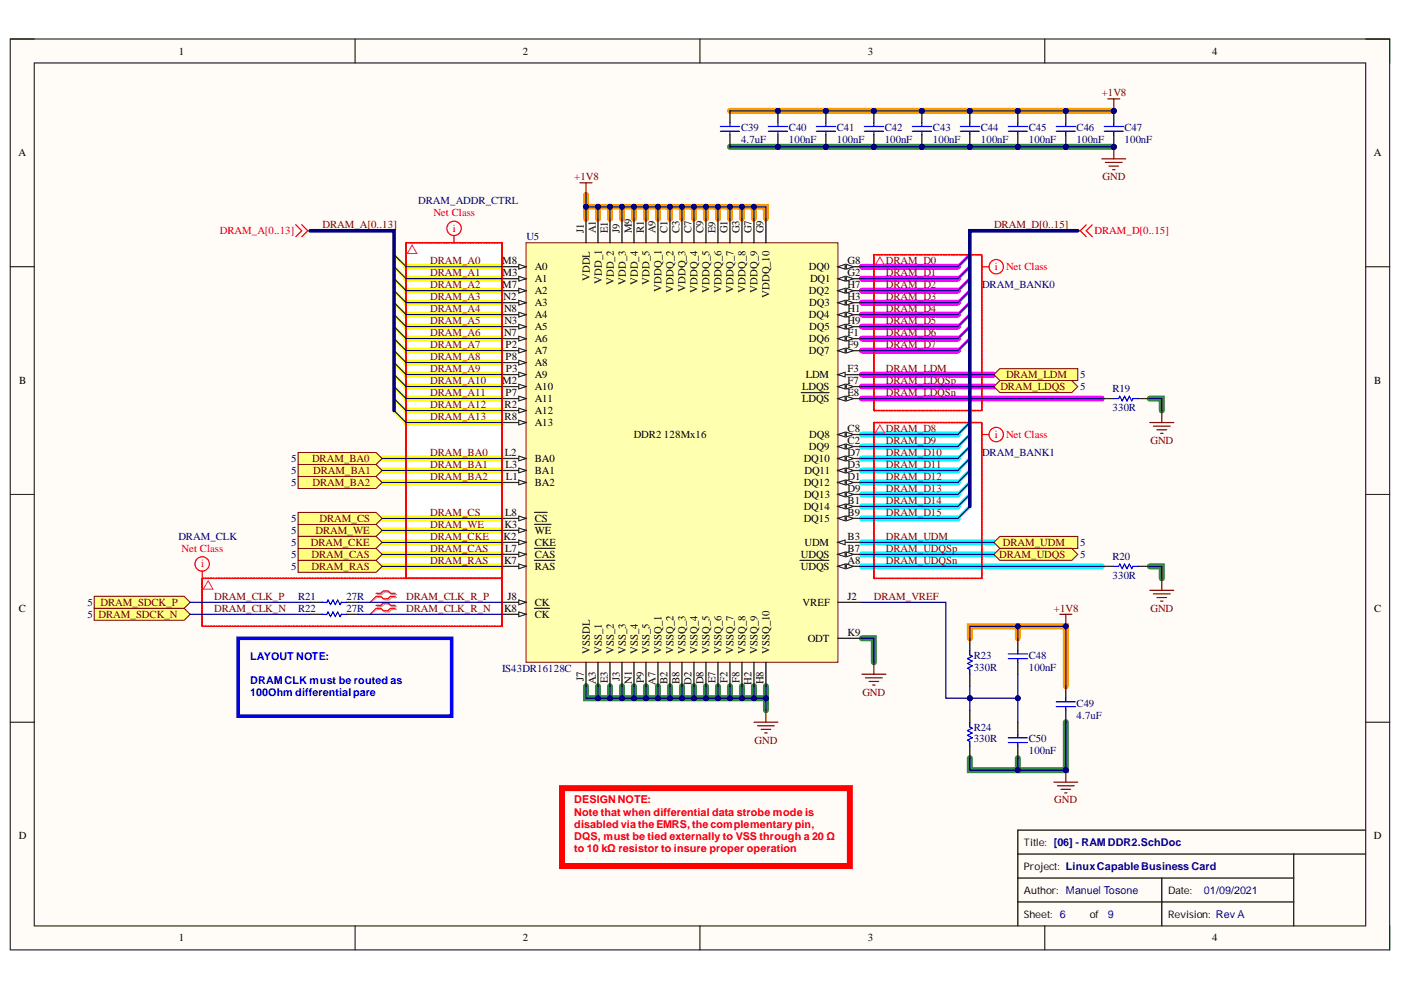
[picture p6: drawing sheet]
<svg xmlns="http://www.w3.org/2000/svg" width="297mm" height="210mm" viewBox="0 0 297 210" stroke-linecap="round" stroke-linejoin="round" font-family="sans-serif">
<defs><g id="words">
<g font-size="2.3">
<text x="37.9" y="11.6">1</text>
<text x="110.8" y="11.6">2</text>
<text x="184" y="11.6">3</text>
<text x="257" y="11.6">4</text>
<text x="3.9" y="33.1">A</text>
<text x="291.3" y="33.1">A</text>
<text x="123.8" y="49.5" transform="rotate(-90 123.8 49.5)">J1</text>
<text x="126.3" y="49.5" transform="rotate(-90 126.3 49.5)">A1</text>
<text x="128.9" y="49.5" transform="rotate(-90 128.9 49.5)">E1</text>
<text x="131.4" y="49.5" transform="rotate(-90 131.4 49.5)">J9</text>
<text x="133.9" y="49.5" transform="rotate(-90 133.9 49.5)">M9</text>
<text x="136.5" y="49.5" transform="rotate(-90 136.5 49.5)">R1</text>
<text x="139" y="49.5" transform="rotate(-90 139 49.5)">A9</text>
<text x="141.5" y="49.5" transform="rotate(-90 141.5 49.5)">C1</text>
<text x="144.1" y="49.5" transform="rotate(-90 144.1 49.5)">C3</text>
<text x="146.6" y="49.5" transform="rotate(-90 146.6 49.5)">C7</text>
<text x="149.2" y="49.5" transform="rotate(-90 149.2 49.5)">C9</text>
<text x="151.7" y="49.5" transform="rotate(-90 151.7 49.5)">E9</text>
<text x="154.2" y="49.5" transform="rotate(-90 154.2 49.5)">G1</text>
<text x="156.8" y="49.5" transform="rotate(-90 156.8 49.5)">G3</text>
<text x="159.3" y="49.5" transform="rotate(-90 159.3 49.5)">G7</text>
<text x="161.9" y="49.5" transform="rotate(-90 161.9 49.5)">G9</text>
<text x="106.4" y="56">M8</text>
<text x="106.5" y="58.6">M3</text>
<text x="113.4" y="59.9">A1</text>
<text x="113.4" y="57.3">A0</text>
<text x="125" y="59.6" transform="rotate(-90 125 59.6)">VDDL</text>
<text x="171.5" y="57.3">DQ0</text>
<text x="171.8" y="59.9">DQ1</text>
<text x="179.7" y="58.6">G2</text>
<text x="179.7" y="56">G8</text>
<text x="106.4" y="61.1">M7</text>
<text x="106.8" y="63.7">N2</text>
<text x="113.4" y="62.4">A2</text>
<text x="113.4" y="64.9">A3</text>
<text x="127.6" y="60.2" transform="rotate(-90 127.6 60.2)">VDD_1</text>
<text x="130.1" y="60.4" transform="rotate(-90 130.1 60.4)">VDD_2</text>
<text x="132.7" y="60.4" transform="rotate(-90 132.7 60.4)">VDD_3</text>
<text x="135.2" y="60.4" transform="rotate(-90 135.2 60.4)">VDD_4</text>
<text x="137.7" y="60.4" transform="rotate(-90 137.7 60.4)">VDD_5</text>
<text x="140.3" y="61.9" transform="rotate(-90 140.3 61.9)">VDDQ_1</text>
<text x="142.8" y="62.1" transform="rotate(-90 142.8 62.1)">VDDQ_2</text>
<text x="145.4" y="62" transform="rotate(-90 145.4 62)">VDDQ_3</text>
<text x="147.9" y="62.1" transform="rotate(-90 147.9 62.1)">VDDQ_4</text>
<text x="150.4" y="62.1" transform="rotate(-90 150.4 62.1)">VDDQ_5</text>
<text x="153" y="62.1" transform="rotate(-90 153 62.1)">VDDQ_6</text>
<text x="155.5" y="62.1" transform="rotate(-90 155.5 62.1)">VDDQ_7</text>
<text x="158" y="62.1" transform="rotate(-90 158 62.1)">VDDQ_8</text>
<text x="160.6" y="62.1" transform="rotate(-90 160.6 62.1)">VDDQ_9</text>
<text x="163.1" y="63.2" transform="rotate(-90 163.1 63.2)">VDDQ_10</text>
<text x="171.5" y="62.4">DQ2</text>
<text x="171.6" y="64.9">DQ3</text>
<text x="179.7" y="63.7">H3</text>
<text x="179.7" y="61.1">H7</text>
<text x="106.9" y="71.3">N7</text>
<text x="106.9" y="66.2">N8</text>
<text x="106.9" y="68.7">N3</text>
<text x="113.4" y="70">A5</text>
<text x="113.4" y="67.5">A4</text>
<text x="171.5" y="67.5">DQ4</text>
<text x="171.6" y="70">DQ5</text>
<text x="179.7" y="71.3">F1</text>
<text x="179.7" y="66.2">H1</text>
<text x="179.7" y="68.7">H9</text>
<text x="107.2" y="73.8">P2</text>
<text x="107.2" y="76.3">P8</text>
<text x="113.4" y="72.5">A6</text>
<text x="113.4" y="75.1">A7</text>
<text x="113.4" y="77.6">A8</text>
<text x="171.5" y="72.5">DQ6</text>
<text x="171.5" y="75.1">DQ7</text>
<text x="179.7" y="73.8">F9</text>
<text x="4.1" y="81.4">B</text>
<text x="106.4" y="81.4">M2</text>
<text x="107.2" y="83.9">P7</text>
<text x="107.3" y="78.9">P3</text>
<text x="113.4" y="82.7">A10</text>
<text x="113.4" y="80.1">A9</text>
<text x="170.1" y="82.7">LDQS</text>
<text x="170.8" y="80.1">LDM</text>
<text x="179.7" y="83.9">E8</text>
<text x="179.7" y="78.9">F3</text>
<text x="179.7" y="81.4">F7</text>
<text x="291.4" y="81.4">B</text>
<text x="106.9" y="86.5">R2</text>
<text x="106.9" y="89">R8</text>
<text x="113.4" y="85.2">A11</text>
<text x="113.4" y="87.8">A12</text>
<text x="170.1" y="85.2">LDQS</text>
<text x="113.4" y="90.3">A13</text>
<text x="134.4" y="92.9">DDR2</text>
<text x="140.8" y="92.9">128Mx16</text>
<text x="171.5" y="95.4">DQ9</text>
<text x="171.6" y="92.9">DQ8</text>
<text x="179.7" y="94.2">C2</text>
<text x="179.7" y="91.6">C8</text>
<text x="107" y="96.7">L2</text>
<text x="107.2" y="99.3">L3</text>
<text x="107.3" y="101.8">L1</text>
<text x="113.4" y="98">BA0</text>
<text x="113.4" y="100.5">BA1</text>
<text x="170.4" y="98">DQ10</text>
<text x="170.6" y="100.5">DQ11</text>
<text x="179.7" y="101.8">D1</text>
<text x="179.7" y="99.3">D3</text>
<text x="179.7" y="96.7">D7</text>
<text x="113.4" y="103.1">BA2</text>
<text x="170.4" y="103.1">DQ12</text>
<text x="170.5" y="105.6">DQ13</text>
<text x="179.7" y="106.9">B1</text>
<text x="179.7" y="104.3">D9</text>
<text x="106.9" y="111.9">K3</text>
<text x="107.1" y="109.4">L8</text>
<text x="113.4" y="113.2">WE</text>
<text x="113.4" y="110.7">CS</text>
<text x="170.4" y="108.1">DQ14</text>
<text x="170.4" y="110.7">DQ15</text>
<text x="179.7" y="109.4">B9</text>
<text x="106.8" y="114.5">K2</text>
<text x="106.9" y="119.5">K7</text>
<text x="107.1" y="117">L7</text>
<text x="113.4" y="115.7">CKE</text>
<text x="113.4" y="118.3">CAS</text>
<text x="169.8" y="118.3">UDQS</text>
<text x="170.6" y="115.7">UDM</text>
<text x="179.7" y="119.5">A8</text>
<text x="179.7" y="114.5">B3</text>
<text x="179.7" y="117">B7</text>
<text x="113.4" y="120.8">RAS</text>
<text x="169.8" y="120.8">UDQS</text>
<text x="4" y="129.7">C</text>
<text x="106.9" y="129.7">K8</text>
<text x="107.6" y="127.2">J8</text>
<text x="113.4" y="128.4">CK</text>
<text x="113.4" y="131">CK</text>
<text x="170.1" y="128.4">VREF</text>
<text x="179.7" y="127.2">J2</text>
<text x="291.4" y="129.7">C</text>
<text x="171.2" y="136.1">ODT</text>
<text x="179.7" y="134.8">K9</text>
<text x="125" y="138.7" transform="rotate(-90 125 138.7)">VSSDL</text>
<text x="127.6" y="138.7" transform="rotate(-90 127.6 138.7)">VSS_1</text>
<text x="130.1" y="138.7" transform="rotate(-90 130.1 138.7)">VSS_2</text>
<text x="132.7" y="138.7" transform="rotate(-90 132.7 138.7)">VSS_3</text>
<text x="135.2" y="138.7" transform="rotate(-90 135.2 138.7)">VSS_4</text>
<text x="137.7" y="138.7" transform="rotate(-90 137.7 138.7)">VSS_5</text>
<text x="140.3" y="138.7" transform="rotate(-90 140.3 138.7)">VSSQ_1</text>
<text x="142.8" y="138.7" transform="rotate(-90 142.8 138.7)">VSSQ_2</text>
<text x="145.4" y="138.7" transform="rotate(-90 145.4 138.7)">VSSQ_3</text>
<text x="147.9" y="138.7" transform="rotate(-90 147.9 138.7)">VSSQ_4</text>
<text x="150.4" y="138.7" transform="rotate(-90 150.4 138.7)">VSSQ_5</text>
<text x="153" y="138.7" transform="rotate(-90 153 138.7)">VSSQ_6</text>
<text x="155.5" y="138.7" transform="rotate(-90 155.5 138.7)">VSSQ_7</text>
<text x="158" y="138.7" transform="rotate(-90 158 138.7)">VSSQ_8</text>
<text x="160.6" y="138.7" transform="rotate(-90 160.6 138.7)">VSSQ_9</text>
<text x="163.1" y="138.7" transform="rotate(-90 163.1 138.7)">VSSQ_10</text>
<text x="123.8" y="144.4" transform="rotate(-90 123.8 144.4)">J7</text>
<text x="126.3" y="145.1" transform="rotate(-90 126.3 145.1)">A3</text>
<text x="128.9" y="144.8" transform="rotate(-90 128.9 144.8)">E3</text>
<text x="131.4" y="144.3" transform="rotate(-90 131.4 144.3)">J3</text>
<text x="133.9" y="145" transform="rotate(-90 133.9 145)">N1</text>
<text x="136.5" y="144.7" transform="rotate(-90 136.5 144.7)">P9</text>
<text x="139" y="145.2" transform="rotate(-90 139 145.2)">A7</text>
<text x="141.5" y="145" transform="rotate(-90 141.5 145)">B2</text>
<text x="144.1" y="145" transform="rotate(-90 144.1 145)">B8</text>
<text x="146.6" y="145.2" transform="rotate(-90 146.6 145.2)">D2</text>
<text x="149.2" y="145.1" transform="rotate(-90 149.2 145.1)">D8</text>
<text x="151.7" y="144.9" transform="rotate(-90 151.7 144.9)">E7</text>
<text x="154.2" y="144.7" transform="rotate(-90 154.2 144.7)">F2</text>
<text x="156.8" y="144.7" transform="rotate(-90 156.8 144.7)">F8</text>
<text x="159.3" y="145.2" transform="rotate(-90 159.3 145.2)">H2</text>
<text x="161.9" y="145.1" transform="rotate(-90 161.9 145.1)">H8</text>
<text x="4" y="178">D</text>
<text x="291.3" y="178">D</text>
<text x="37.9" y="199.6">1</text>
<text x="110.8" y="199.6">2</text>
<text x="184" y="199.6">3</text>
<text x="257" y="199.6">4</text>
</g>
<g font-size="2.3" fill="#800000">
<text x="233.6" y="20.5">+1V8</text>
<text x="121.7" y="38.2">+1V8</text>
<text x="233.8" y="38.2">GND</text>
<text x="68.4" y="48.4">DRAM_A[0..13]</text>
<text x="210.8" y="48.4">DRAM_D[0..15]</text>
<text x="91.2" y="56">DRAM_A0</text>
<text x="91.2" y="58.6">DRAM_A1</text>
<text x="187.8" y="56">DRAM_D0</text>
<text x="187.8" y="58.6">DRAM_D1</text>
<text x="91.2" y="61.1">DRAM_A2</text>
<text x="91.2" y="63.7">DRAM_A3</text>
<text x="187.8" y="61.1">DRAM_D2</text>
<text x="187.8" y="63.7">DRAM_D3</text>
<text x="91.2" y="66.2">DRAM_A4</text>
<text x="91.2" y="68.7">DRAM_A5</text>
<text x="91.2" y="71.3">DRAM_A6</text>
<text x="187.8" y="66.2">DRAM_D4</text>
<text x="187.8" y="68.7">DRAM_D5</text>
<text x="187.8" y="71.3">DRAM_D6</text>
<text x="91.2" y="73.8">DRAM_A7</text>
<text x="91.2" y="76.3">DRAM_A8</text>
<text x="187.8" y="73.8">DRAM_D7</text>
<text x="91.2" y="78.9">DRAM_A9</text>
<text x="91.2" y="81.4">DRAM_A10</text>
<text x="91.2" y="83.9">DRAM_A11</text>
<text x="187.8" y="78.9">DRAM_LDM</text>
<text x="187.8" y="81.4">DRAM_LDQSp</text>
<text x="187.8" y="83.9">DRAM_LDQSn</text>
<text x="212.1" y="82.7">DRAM_LDQS</text>
<text x="213.3" y="80.1">DRAM_LDM</text>
<text x="91.2" y="86.5">DRAM_A12</text>
<text x="91.2" y="89">DRAM_A13</text>
<text x="187.8" y="91.6">DRAM_D8</text>
<text x="187.8" y="94.2">DRAM_D9</text>
<text x="243.9" y="94.2">GND</text>
<text x="66.2" y="98">DRAM_BA0</text>
<text x="66.4" y="100.5">DRAM_BA1</text>
<text x="91.2" y="96.7">DRAM_BA0</text>
<text x="91.2" y="99.3">DRAM_BA1</text>
<text x="91.2" y="101.8">DRAM_BA2</text>
<text x="187.8" y="96.7">DRAM_D10</text>
<text x="187.8" y="99.3">DRAM_D11</text>
<text x="187.8" y="101.8">DRAM_D12</text>
<text x="66.2" y="103.1">DRAM_BA2</text>
<text x="187.8" y="104.3">DRAM_D13</text>
<text x="187.8" y="106.9">DRAM_D14</text>
<text x="66.9" y="113.2">DRAM_WE</text>
<text x="67.8" y="110.7">DRAM_CS</text>
<text x="91.2" y="109.4">DRAM_CS</text>
<text x="91.2" y="111.9">DRAM_WE</text>
<text x="187.8" y="109.4">DRAM_D15</text>
<text x="65.9" y="115.7">DRAM_CKE</text>
<text x="66.1" y="118.3">DRAM_CAS</text>
<text x="91.2" y="114.5">DRAM_CKE</text>
<text x="91.2" y="117">DRAM_CAS</text>
<text x="91.2" y="119.5">DRAM_RAS</text>
<text x="187.8" y="114.5">DRAM_UDM</text>
<text x="187.8" y="117">DRAM_UDQSp</text>
<text x="187.8" y="119.5">DRAM_UDQSn</text>
<text x="211.9" y="118.3">DRAM_UDQS</text>
<text x="212.6" y="115.7">DRAM_UDM</text>
<text x="66.1" y="120.8">DRAM_RAS</text>
<text x="20.9" y="131">DRAM_SDCK_N</text>
<text x="21.3" y="128.4">DRAM_SDCK_P</text>
<text x="45.4" y="127.2">DRAM_CLK_P</text>
<text x="45.4" y="129.7">DRAM_CLK_N</text>
<text x="86.1" y="129.7">DRAM_CLK_R_N</text>
<text x="86.1" y="127.2">DRAM_CLK_R_P</text>
<text x="185.3" y="127.2">DRAM_VREF</text>
<text x="223.4" y="129.7">+1V8</text>
<text x="243.9" y="129.7">GND</text>
<text x="182.8" y="147.5">GND</text>
<text x="160" y="157.7">GND</text>
<text x="223.5" y="170.4">GND</text>
</g>
<g font-size="2.3" fill="#000080">
<text x="157.1" y="27.8">C39</text>
<text x="167.3" y="27.8">C40</text>
<text x="177.4" y="27.8">C41</text>
<text x="187.6" y="27.8">C42</text>
<text x="197.8" y="27.8">C43</text>
<text x="208" y="27.8">C44</text>
<text x="218.1" y="27.8">C45</text>
<text x="228.3" y="27.8">C46</text>
<text x="238.4" y="27.8">C47</text>
<text x="157.1" y="30.3">4.7uF</text>
<text x="167.3" y="30.3">100nF</text>
<text x="177.4" y="30.3">100nF</text>
<text x="187.6" y="30.3">100nF</text>
<text x="197.8" y="30.3">100nF</text>
<text x="208" y="30.3">100nF</text>
<text x="218.1" y="30.3">100nF</text>
<text x="228.3" y="30.3">100nF</text>
<text x="238.4" y="30.3">100nF</text>
<text x="88.7" y="43.3">DRAM_ADDR_CTRL</text>
<text x="111.6" y="51">U5</text>
<text x="208.2" y="61.1">DRAM_BANK0</text>
<text x="229" y="80.1">5</text>
<text x="229" y="82.7">5</text>
<text x="235.9" y="83.2">R19</text>
<text x="235.9" y="87.2">330R</text>
<text x="61.8" y="98">5</text>
<text x="61.8" y="100.5">5</text>
<text x="208.2" y="96.7">DRAM_BANK1</text>
<text x="61.8" y="103.1">5</text>
<text x="61.8" y="113.2">5</text>
<text x="61.8" y="110.7">5</text>
<text x="37.8" y="114.5">DRAM_CLK</text>
<text x="61.8" y="118.3">5</text>
<text x="61.8" y="115.7">5</text>
<text x="229" y="115.7">5</text>
<text x="229" y="118.3">5</text>
<text x="235.9" y="118.8">R20</text>
<text x="61.8" y="120.8">5</text>
<text x="235.9" y="122.8">330R</text>
<text x="18.5" y="131">5</text>
<text x="18.5" y="128.4">5</text>
<text x="63.2" y="127.2">R21</text>
<text x="63.2" y="129.7">R22</text>
<text x="73.4" y="127.2">27R</text>
<text x="73.4" y="129.7">27R</text>
<text x="106.4" y="142.5">IS43DR16128C</text>
<text x="206.4" y="142.2">330R</text>
<text x="206.4" y="139.7">R23</text>
<text x="218.1" y="142.2">100nF</text>
<text x="218.1" y="139.7">C48</text>
<text x="228.3" y="149.8">C49</text>
<text x="206.4" y="154.9">R24</text>
<text x="228.3" y="152.3">4.7uF</text>
<text x="206.4" y="157.4">330R</text>
<text x="218.1" y="160">100nF</text>
<text x="218.1" y="157.4">C50</text>
</g>
<g font-size="2.3" fill="#f00">
<text x="91.9" y="45.8">Net Class</text>
<text x="46.6" y="49.7">DRAM_A[0..13]</text>
<text x="96" y="49.1">i</text>
<text x="232.1" y="49.7">DRAM_D[0..15]</text>
<text x="210.9" y="57.3">i</text>
<text x="213.3" y="57.3">Net Class</text>
<text x="210.9" y="92.9">i</text>
<text x="213.3" y="92.9">Net Class</text>
<text x="38.5" y="117">Net Class</text>
<text x="42.6" y="120.3">i</text>
<text x="121.7" y="170.4">DESIGNNOTE:</text>
<text x="121.7" y="173">Note that when differential data strobe mode is</text>
<text x="121.7" y="175.5">disabled via the EMRS, the complementary pin,</text>
<text x="121.7" y="178">DQS, must be tied externally to VSS through a 20 Ω</text>
<text x="121.7" y="180.6">to 10 kΩ resistor to insure proper operation</text>
</g>
<g font-size="2.3" fill="#00f">
<text x="53" y="139.9">LAYOUT NOTE:</text>
<text x="53" y="145">DRAMCLK must be routed as</text>
<text x="53" y="147.5">100Ohm differentialpare</text>
</g>
<g font-size="2.3" fill="#00a">
<text x="255.3" y="189.5">01/09/2021</text>
<text x="234.9" y="194.5">9</text>
</g>
<g font-size="2.2">
<text x="217.1" y="179.3">Title: [06] - RAMDDR2.SchDoc</text>
<text x="217.1" y="184.4">Project: LinuxCapableBusiness Card</text>
<text x="217.1" y="189.5">Author: Manuel Tosone</text>
<text x="247.6" y="189.5">Date:</text>
<text x="217.1" y="194.5">Sheet: 6</text>
<text x="231.1" y="194.5">of</text>
<text x="247.6" y="194.5">Revision: Rev A</text>
</g>
</g></defs>
<path d="M2.2 8.3h292.4v193.1h-292.4z" fill-rule="evenodd" fill="#fffcf8"/>
<path d="M2.2 8.3h292.4v193.1h-292.4z" fill="none" stroke="#000" stroke-width=".21"/>
<path d="M7.3 13.4h282.3v182.9h-282.3z" fill-rule="evenodd" fill="#fffcf8"/>
<g fill="none" stroke="#000" stroke-width=".21">
<path d="M2.2 8.3h5.1M7.3 13.4h282.3v182.9h-282.3zM75.3 8.3v5M148.4 8.3v5M221.5 8.3v5.1M289.6 8.3h5v5.1M2.2 56.6h5.1M289.6 56.6h5M2.2 104.8h5.1M289.6 104.8h5M2.2 153.1h5.1M289.6 153.1h5"/>
<path d="M75.3 196.3v5.1M148.4 196.3v5.1M221.5 196.3v5.1M294.6 196.3v5.1"/>
</g>
<g fill="#fff">
<path d="M185.3 54h22.9v33h-22.9z" fill-rule="evenodd"/>
<path d="M86.1 51.5h20.3v71.1h-20.3z" fill-rule="evenodd"/>
<path d="M185.3 89.6h22.9v33h-22.9z" fill-rule="evenodd"/>
</g>
<path d="M205.6 56.6l-2.5 2.5M205.6 59.1l-2.5 2.5M205.6 54l-2.5 2.6M205.6 61.6l-2.5 2.6M205.6 64.2l-2.5 2.5M205.6 66.7l-2.5 2.6M205.6 69.3l-2.5 2.5M205.6 71.8l-2.5 2.5" fill="none" stroke="#f0f" stroke-width=".68"/>
<path d="M205.6 89.6l-2.5 2.5M205.6 92.1l-2.5 2.6M205.6 94.7l-2.5 2.5M205.6 97.2l-2.5 2.6M205.6 99.8l-2.5 2.5M205.6 102.3l-2.5 2.5M205.6 104.8l-2.5 2.6M205.6 107.4l-2.5 2.5" fill="none" stroke="#0ff" stroke-width=".68"/>
<g fill="none" stroke="#ff0" stroke-width=".68">
<path d="M83.5 54l2.6 2.6M83.5 56.6l2.6 2.5M83.5 59.1l2.6 2.5M83.5 61.6l2.6 2.6M83.5 64.2l2.6 2.5M83.5 66.7l2.6 2.6M83.5 69.3l2.6 2.5M83.5 71.8l2.6 2.5M83.5 74.3l2.6 2.6M83.5 76.9l2.6 2.5M83.5 79.4l2.6 2.6M83.5 82l2.6 2.5"/>
<path d="M83.5 84.5l2.6 2.5M83.5 87l2.6 2.6"/>
</g>
<path d="M42.9 122.6h63.5v10.2h-63.5z" fill-rule="evenodd" fill="#fff"/>
<g fill="none" stroke="#ff0" stroke-width="1.3">
<path d="M86.1 59.1h20.3M86.1 56.6h20.3M86.1 79.4h20.3M86.1 76.9h20.3M86.1 74.3h20.3M86.1 71.8h20.3M86.1 69.3h20.3M86.1 66.7h20.3M86.1 64.2h20.3M86.1 61.6h20.3M81 99.8h25.4M81 97.2h25.4"/>
<path d="M86.1 89.6h20.3M86.1 87h20.3M86.1 84.5h20.3M86.1 82h20.3M81 117.5h25.4M81 115h25.4M81 112.5h25.4M81 109.9h25.4M81 102.3h25.4M81 120.1h25.4"/>
</g>
<g fill="none" stroke="#318b40" stroke-width="1.3">
<path d="M154.8 31.1h81.3M243.8 84.5h2.5v2.5M182.7 135.3h2.6v5.1M243.8 120.1h2.5v2.5M124.2 145.5v2.5h38.2M126.8 145.5v2.5M129.3 145.5v2.5M131.9 145.5v2.5M134.4 145.5v2.5M137 145.5v2.5M139.5 145.5v2.5M142 145.5v2.5"/>
<path d="M144.6 145.5v2.5M147.1 145.5v2.5M149.7 145.5v2.5M152.2 145.5v2.5M154.8 145.5v2.5M157.3 145.5v2.5M159.8 145.5v2.5M162.4 145.5v5.1M226 153.1v10.2h-10.2M205.6 160.7v2.6h10.2v-2.6"/>
</g>
<g fill="none" stroke="#f90" stroke-width="1.3">
<path d="M154.8 23.5h81.3M124.2 43.8h38.2v2.6M124.2 41.3v5.1M126.8 43.8v2.6M129.3 43.8v2.6M131.9 43.8v2.6M134.4 43.8v2.6M137 43.8v2.6M139.5 43.8v2.6M142 43.8v2.6M144.6 43.8v2.6M147.1 43.8v2.6"/>
<path d="M149.7 43.8v2.6M152.2 43.8v2.6M154.8 43.8v2.6M157.3 43.8v2.6M159.8 43.8v2.6M205.6 135.3v-2.5h10.2v2.5M215.8 132.8h10.2v12.7"/>
</g>
<path d="M182.7 99.8h20.4M182.7 97.2h20.4M182.7 94.7h20.4M182.7 92.1h20.4M182.7 117.5h28M182.7 115h28M182.7 109.9h20.4M182.7 107.4h20.4M182.7 104.8h20.4M182.7 102.3h20.4M182.7 120.1h50.9" fill="none" stroke="#0ff" stroke-width="1.3"/>
<path d="M182.7 59.1h20.4M182.7 56.6h20.4M182.7 79.4h28M182.7 74.3h20.4M182.7 71.8h20.4M182.7 69.3h20.4M182.7 66.7h20.4M182.7 64.2h20.4M182.7 61.6h20.4M182.7 84.5h50.9M182.7 82h28" fill="none" stroke="#f0f" stroke-width="1.3"/>
<path d="M289.6 176h-73.8v20.3M215.8 181.1h73.8M215.8 186.2h58.5M215.8 191.2h58.5M246.3 186.2v10.1M274.3 181.1v15.2" fill="none" stroke="#000" stroke-width=".25"/>
<path d="M111.5 51.5h66.2v88.9h-66.2z" fill-rule="evenodd" fill="#ffffb0"/>
<path d="M111.5 51.5h66.2v88.9h-66.2z" fill="none" stroke="#800000" stroke-width=".21"/>
<path d="M126.8 46.4v5.1M177.7 120.1h5M126.8 140.4v5.1M139.5 140.4v5.1" fill="none" stroke="#000" stroke-width=".25"/>
<path d="M177.7 120.1l1.5-.5v1z" fill="#f8fcff"/>
<path d="M177.7 120.1l1.5-.5v1z" fill="none" stroke="#000" stroke-width=".21"/>
<path d="M179.4 119.6l1.6 .5-1.6 .5z" fill="#f8fcff"/>
<path d="M179.4 119.6l1.6 .5-1.6 .5z" fill="none" stroke="#000" stroke-width=".21"/>
<path d="M139.5 46.4v5.1M169.6 118.8h6.1M177.7 107.4h5" fill="none" stroke="#000" stroke-width=".25"/>
<path d="M177.7 107.4l1.5-.5v1z" fill="#f8fcff"/>
<path d="M177.7 107.4l1.5-.5v1z" fill="none" stroke="#000" stroke-width=".21"/>
<path d="M179.4 106.9l1.6 .5-1.6 .5z" fill="#f8fcff"/>
<path d="M179.4 106.9l1.6 .5-1.6 .5z" fill="none" stroke="#000" stroke-width=".21"/>
<path d="M177.7 115h5M142 140.4v5.1" fill="none" stroke="#000" stroke-width=".25"/>
<path d="M177.7 115l1.5-.5v1z" fill="#f8fcff"/>
<path d="M177.7 115l1.5-.5v1z" fill="none" stroke="#000" stroke-width=".21"/>
<path d="M177.7 117.5h5" fill="none" stroke="#000" stroke-width=".25"/>
<path d="M177.7 117.5l1.5-.5v1.1z" fill="#f8fcff"/>
<path d="M177.7 117.5l1.5-.5v1.1z" fill="none" stroke="#000" stroke-width=".21"/>
<path d="M179.4 117l1.6 .5-1.6 .6z" fill="#f8fcff"/>
<path d="M179.4 117l1.6 .5-1.6 .6z" fill="none" stroke="#000" stroke-width=".21"/>
<path d="M177.7 109.9h5M144.6 140.4v5.1" fill="none" stroke="#000" stroke-width=".25"/>
<path d="M177.7 109.9l1.5-.5v1z" fill="#f8fcff"/>
<path d="M177.7 109.9l1.5-.5v1z" fill="none" stroke="#000" stroke-width=".21"/>
<path d="M179.4 109.4l1.6 .5-1.6 .5z" fill="#f8fcff"/>
<path d="M179.4 109.4l1.6 .5-1.6 .5z" fill="none" stroke="#000" stroke-width=".21"/>
<path d="M142 46.4v5.1M177.7 94.7h5" fill="none" stroke="#000" stroke-width=".25"/>
<path d="M177.7 94.7l1.5-.5v1z" fill="#f8fcff"/>
<path d="M177.7 94.7l1.5-.5v1z" fill="none" stroke="#000" stroke-width=".21"/>
<path d="M179.4 94.2l1.6 .5-1.6 .5z" fill="#f8fcff"/>
<path d="M179.4 94.2l1.6 .5-1.6 .5z" fill="none" stroke="#000" stroke-width=".21"/>
<path d="M144.6 46.4v5.1M147.1 46.4v5.1M177.7 92.1h5" fill="none" stroke="#000" stroke-width=".25"/>
<path d="M177.7 92.1l1.5-.5v1z" fill="#f8fcff"/>
<path d="M177.7 92.1l1.5-.5v1z" fill="none" stroke="#000" stroke-width=".21"/>
<path d="M179.4 91.6l1.6 .5-1.6 .5z" fill="#f8fcff"/>
<path d="M179.4 91.6l1.6 .5-1.6 .5z" fill="none" stroke="#000" stroke-width=".21"/>
<path d="M149.7 46.4v5.1M177.7 102.3h5" fill="none" stroke="#000" stroke-width=".25"/>
<path d="M177.7 102.3l1.5-.5v1z" fill="#f8fcff"/>
<path d="M177.7 102.3l1.5-.5v1z" fill="none" stroke="#000" stroke-width=".21"/>
<path d="M179.4 101.8l1.6 .5-1.6 .5z" fill="#f8fcff"/>
<path d="M179.4 101.8l1.6 .5-1.6 .5z" fill="none" stroke="#000" stroke-width=".21"/>
<path d="M177.7 99.8h5M147.1 140.4v5.1" fill="none" stroke="#000" stroke-width=".25"/>
<path d="M177.7 99.8l1.5-.6v1.1z" fill="#f8fcff"/>
<path d="M177.7 99.8l1.5-.6v1.1z" fill="none" stroke="#000" stroke-width=".21"/>
<path d="M179.4 99.2l1.6 .6-1.6 .5z" fill="#f8fcff"/>
<path d="M179.4 99.2l1.6 .6-1.6 .5z" fill="none" stroke="#000" stroke-width=".21"/>
<path d="M177.7 97.2h5" fill="none" stroke="#000" stroke-width=".25"/>
<path d="M177.7 97.2l1.5-.5v1z" fill="#f8fcff"/>
<path d="M177.7 97.2l1.5-.5v1z" fill="none" stroke="#000" stroke-width=".21"/>
<path d="M179.4 96.7l1.6 .5-1.6 .5z" fill="#f8fcff"/>
<path d="M179.4 96.7l1.6 .5-1.6 .5z" fill="none" stroke="#000" stroke-width=".21"/>
<path d="M177.7 104.8h5M149.7 140.4v5.1" fill="none" stroke="#000" stroke-width=".25"/>
<path d="M177.7 104.8l1.5-.5v1z" fill="#f8fcff"/>
<path d="M177.7 104.8l1.5-.5v1z" fill="none" stroke="#000" stroke-width=".21"/>
<path d="M179.4 104.3l1.6 .5-1.6 .5z" fill="#f8fcff"/>
<path d="M179.4 104.3l1.6 .5-1.6 .5z" fill="none" stroke="#000" stroke-width=".21"/>
<path d="M129.3 46.4v5.1M177.7 84.5h5M129.3 140.4v5.1M152.2 140.4v5.1" fill="none" stroke="#000" stroke-width=".25"/>
<path d="M177.7 84.5l1.5-.5v1z" fill="#f8fcff"/>
<path d="M177.7 84.5l1.5-.5v1z" fill="none" stroke="#000" stroke-width=".21"/>
<path d="M179.4 84l1.6 .5-1.6 .5z" fill="#f8fcff"/>
<path d="M179.4 84l1.6 .5-1.6 .5z" fill="none" stroke="#000" stroke-width=".21"/>
<path d="M152.2 46.4v5.1M177.7 71.8h5M169.9 83.2h5.8" fill="none" stroke="#000" stroke-width=".25"/>
<path d="M177.7 71.8l1.5-.5v1z" fill="#f8fcff"/>
<path d="M177.7 71.8l1.5-.5v1z" fill="none" stroke="#000" stroke-width=".21"/>
<path d="M179.4 71.3l1.6 .5-1.6 .5z" fill="#f8fcff"/>
<path d="M179.4 71.3l1.6 .5-1.6 .5z" fill="none" stroke="#000" stroke-width=".21"/>
<path d="M177.7 79.4h5M154.8 140.4v5.1" fill="none" stroke="#000" stroke-width=".25"/>
<path d="M177.7 79.4l1.5-.5v1z" fill="#f8fcff"/>
<path d="M177.7 79.4l1.5-.5v1z" fill="none" stroke="#000" stroke-width=".21"/>
<path d="M177.7 82h5" fill="none" stroke="#000" stroke-width=".25"/>
<path d="M177.7 82l1.5-.5v1z" fill="#f8fcff"/>
<path d="M177.7 82l1.5-.5v1z" fill="none" stroke="#000" stroke-width=".21"/>
<path d="M179.4 81.5l1.6 .5-1.6 .5z" fill="#f8fcff"/>
<path d="M179.4 81.5l1.6 .5-1.6 .5z" fill="none" stroke="#000" stroke-width=".21"/>
<path d="M177.7 74.3h5M157.3 140.4v5.1" fill="none" stroke="#000" stroke-width=".25"/>
<path d="M177.7 74.3l1.5-.5v1.1z" fill="#f8fcff"/>
<path d="M177.7 74.3l1.5-.5v1.1z" fill="none" stroke="#000" stroke-width=".21"/>
<path d="M179.4 73.8l1.6 .5-1.6 .6z" fill="#f8fcff"/>
<path d="M179.4 73.8l1.6 .5-1.6 .6z" fill="none" stroke="#000" stroke-width=".21"/>
<path d="M154.8 46.4v5.1M177.7 59.1h5" fill="none" stroke="#000" stroke-width=".25"/>
<path d="M177.7 59.1l1.5-.5v1z" fill="#f8fcff"/>
<path d="M177.7 59.1l1.5-.5v1z" fill="none" stroke="#000" stroke-width=".21"/>
<path d="M179.4 58.6l1.6 .5-1.6 .5z" fill="#f8fcff"/>
<path d="M179.4 58.6l1.6 .5-1.6 .5z" fill="none" stroke="#000" stroke-width=".21"/>
<path d="M157.3 46.4v5.1M159.8 46.4v5.1M177.7 56.6h5" fill="none" stroke="#000" stroke-width=".25"/>
<path d="M177.7 56.6l1.5-.6v1.1z" fill="#f8fcff"/>
<path d="M177.7 56.6l1.5-.6v1.1z" fill="none" stroke="#000" stroke-width=".21"/>
<path d="M179.4 56l1.6 .6-1.6 .5z" fill="#f8fcff"/>
<path d="M179.4 56l1.6 .6-1.6 .5z" fill="none" stroke="#000" stroke-width=".21"/>
<path d="M162.4 46.4v5.1M177.7 66.7h5" fill="none" stroke="#000" stroke-width=".25"/>
<path d="M177.7 66.7l1.5-.5v1z" fill="#f8fcff"/>
<path d="M177.7 66.7l1.5-.5v1z" fill="none" stroke="#000" stroke-width=".21"/>
<path d="M179.4 66.2l1.6 .5-1.6 .5z" fill="#f8fcff"/>
<path d="M179.4 66.2l1.6 .5-1.6 .5z" fill="none" stroke="#000" stroke-width=".21"/>
<path d="M177.7 64.2h5M159.8 140.4v5.1" fill="none" stroke="#000" stroke-width=".25"/>
<path d="M177.7 64.2l1.5-.5v1z" fill="#f8fcff"/>
<path d="M177.7 64.2l1.5-.5v1z" fill="none" stroke="#000" stroke-width=".21"/>
<path d="M179.4 63.7l1.6 .5-1.6 .5z" fill="#f8fcff"/>
<path d="M179.4 63.7l1.6 .5-1.6 .5z" fill="none" stroke="#000" stroke-width=".21"/>
<path d="M177.7 61.6h5" fill="none" stroke="#000" stroke-width=".25"/>
<path d="M177.7 61.6l1.5-.5v1z" fill="#f8fcff"/>
<path d="M177.7 61.6l1.5-.5v1z" fill="none" stroke="#000" stroke-width=".21"/>
<path d="M179.4 61.1l1.6 .5-1.6 .5z" fill="#f8fcff"/>
<path d="M179.4 61.1l1.6 .5-1.6 .5z" fill="none" stroke="#000" stroke-width=".21"/>
<path d="M177.7 69.3h5M162.4 140.4v5.1" fill="none" stroke="#000" stroke-width=".25"/>
<path d="M177.7 69.3l1.5-.5v1z" fill="#f8fcff"/>
<path d="M177.7 69.3l1.5-.5v1z" fill="none" stroke="#000" stroke-width=".21"/>
<path d="M179.4 68.8l1.6 .5-1.6 .5z" fill="#f8fcff"/>
<path d="M179.4 68.8l1.6 .5-1.6 .5z" fill="none" stroke="#000" stroke-width=".21"/>
<path d="M124.2 46.4v5.1M106.4 127.7h5.1M177.7 127.7h5M124.2 140.4v5.1M131.9 140.4v5.1" fill="none" stroke="#000" stroke-width=".25"/>
<path d="M110 127.2l1.5 .5-1.5 .5z" fill="#f8fcff"/>
<path d="M110 127.2l1.5 .5-1.5 .5z" fill="none" stroke="#000" stroke-width=".21"/>
<path d="M131.9 46.4v5.1M106.4 115h5.1" fill="none" stroke="#000" stroke-width=".25"/>
<path d="M110 114.5l1.5 .5-1.5 .5z" fill="#f8fcff"/>
<path d="M110 114.5l1.5 .5-1.5 .5z" fill="none" stroke="#000" stroke-width=".21"/>
<path d="M106.4 112.5h5.1" fill="none" stroke="#000" stroke-width=".25"/>
<path d="M110 111.9l1.5 .6-1.5 .5z" fill="#f8fcff"/>
<path d="M110 111.9l1.5 .6-1.5 .5z" fill="none" stroke="#000" stroke-width=".21"/>
<path d="M113.3 111.2h3.5M106.4 120.1h5.1" fill="none" stroke="#000" stroke-width=".25"/>
<path d="M110 119.6l1.5 .5-1.5 .5z" fill="#f8fcff"/>
<path d="M110 119.6l1.5 .5-1.5 .5z" fill="none" stroke="#000" stroke-width=".21"/>
<path d="M113.3 118.8h4.4M106.4 130.2h5.1" fill="none" stroke="#000" stroke-width=".25"/>
<path d="M110 129.7l1.5 .5-1.5 .6z" fill="#f8fcff"/>
<path d="M110 129.7l1.5 .5-1.5 .6z" fill="none" stroke="#000" stroke-width=".21"/>
<path d="M106.4 102.3h5.1M113.3 129h3.2M177.7 135.3h5" fill="none" stroke="#000" stroke-width=".25"/>
<path d="M110 101.8l1.5 .5-1.5 .5z" fill="#f8fcff"/>
<path d="M110 101.8l1.5 .5-1.5 .5z" fill="none" stroke="#000" stroke-width=".21"/>
<path d="M106.4 97.2h5.1" fill="none" stroke="#000" stroke-width=".25"/>
<path d="M110 96.7l1.5 .5-1.5 .5z" fill="#f8fcff"/>
<path d="M110 96.7l1.5 .5-1.5 .5z" fill="none" stroke="#000" stroke-width=".21"/>
<path d="M106.4 99.8h5.1" fill="none" stroke="#000" stroke-width=".25"/>
<path d="M110 99.2l1.5 .6-1.5 .5z" fill="#f8fcff"/>
<path d="M110 99.2l1.5 .6-1.5 .5z" fill="none" stroke="#000" stroke-width=".21"/>
<path d="M106.4 117.5h5.1" fill="none" stroke="#000" stroke-width=".25"/>
<path d="M110 117l1.5 .5-1.5 .5z" fill="#f8fcff"/>
<path d="M110 117l1.5 .5-1.5 .5z" fill="none" stroke="#000" stroke-width=".21"/>
<path d="M106.4 109.9h5.1M113.3 116.3h4.4" fill="none" stroke="#000" stroke-width=".25"/>
<path d="M110 109.4l1.5 .5-1.5 .5z" fill="#f8fcff"/>
<path d="M110 109.4l1.5 .5-1.5 .5z" fill="none" stroke="#000" stroke-width=".21"/>
<path d="M106.4 82h5.1M113.3 108.6h2.7" fill="none" stroke="#000" stroke-width=".25"/>
<path d="M110 81.5l1.5 .5-1.5 .5z" fill="#f8fcff"/>
<path d="M110 81.5l1.5 .5-1.5 .5z" fill="none" stroke="#000" stroke-width=".21"/>
<path d="M106.4 59.1h5.1" fill="none" stroke="#000" stroke-width=".25"/>
<path d="M110 58.6l1.5 .5-1.5 .5z" fill="#f8fcff"/>
<path d="M110 58.6l1.5 .5-1.5 .5z" fill="none" stroke="#000" stroke-width=".21"/>
<path d="M106.4 61.6h5.1" fill="none" stroke="#000" stroke-width=".25"/>
<path d="M110 61.1l1.5 .5-1.5 .5z" fill="#f8fcff"/>
<path d="M110 61.1l1.5 .5-1.5 .5z" fill="none" stroke="#000" stroke-width=".21"/>
<path d="M106.4 56.6h5.1" fill="none" stroke="#000" stroke-width=".25"/>
<path d="M110 56l1.5 .6-1.5 .5z" fill="#f8fcff"/>
<path d="M110 56l1.5 .6-1.5 .5z" fill="none" stroke="#000" stroke-width=".21"/>
<path d="M134.4 46.4v5.1M106.4 64.2h5.1M134.4 140.4v5.1" fill="none" stroke="#000" stroke-width=".25"/>
<path d="M110 63.7l1.5 .5-1.5 .5z" fill="#f8fcff"/>
<path d="M110 63.7l1.5 .5-1.5 .5z" fill="none" stroke="#000" stroke-width=".21"/>
<path d="M106.4 69.3h5.1" fill="none" stroke="#000" stroke-width=".25"/>
<path d="M110 68.7l1.5 .6-1.5 .5z" fill="#f8fcff"/>
<path d="M110 68.7l1.5 .6-1.5 .5z" fill="none" stroke="#000" stroke-width=".21"/>
<path d="M106.4 71.8h5.1" fill="none" stroke="#000" stroke-width=".25"/>
<path d="M110 71.3l1.5 .5-1.5 .5z" fill="#f8fcff"/>
<path d="M110 71.3l1.5 .5-1.5 .5z" fill="none" stroke="#000" stroke-width=".21"/>
<path d="M106.4 66.7h5.1" fill="none" stroke="#000" stroke-width=".25"/>
<path d="M110 66.2l1.5 .5-1.5 .5z" fill="#f8fcff"/>
<path d="M110 66.2l1.5 .5-1.5 .5z" fill="none" stroke="#000" stroke-width=".21"/>
<path d="M106.4 74.3h5.1" fill="none" stroke="#000" stroke-width=".25"/>
<path d="M110 73.8l1.5 .5-1.5 .5z" fill="#f8fcff"/>
<path d="M110 73.8l1.5 .5-1.5 .5z" fill="none" stroke="#000" stroke-width=".21"/>
<path d="M106.4 79.4h5.1" fill="none" stroke="#000" stroke-width=".25"/>
<path d="M110 78.9l1.5 .5-1.5 .5z" fill="#f8fcff"/>
<path d="M110 78.9l1.5 .5-1.5 .5z" fill="none" stroke="#000" stroke-width=".21"/>
<path d="M106.4 84.5h5.1" fill="none" stroke="#000" stroke-width=".25"/>
<path d="M110 84l1.5 .5-1.5 .5z" fill="#f8fcff"/>
<path d="M110 84l1.5 .5-1.5 .5z" fill="none" stroke="#000" stroke-width=".21"/>
<path d="M106.4 76.9h5.1" fill="none" stroke="#000" stroke-width=".25"/>
<path d="M110 76.4l1.5 .5-1.5 .5z" fill="#f8fcff"/>
<path d="M110 76.4l1.5 .5-1.5 .5z" fill="none" stroke="#000" stroke-width=".21"/>
<path d="M137 46.4v5.1M106.4 87h5.1M137 140.4v5.1" fill="none" stroke="#000" stroke-width=".25"/>
<path d="M110 86.5l1.5 .5-1.5 .6z" fill="#f8fcff"/>
<path d="M110 86.5l1.5 .5-1.5 .6z" fill="none" stroke="#000" stroke-width=".21"/>
<path d="M106.4 89.6h5.1" fill="none" stroke="#000" stroke-width=".25"/>
<path d="M110 89.1l1.5 .5-1.5 .5z" fill="#f8fcff"/>
<path d="M110 89.1l1.5 .5-1.5 .5z" fill="none" stroke="#000" stroke-width=".21"/>
<path d="M159.8 153.1h5.1M160.6 153.9h3.6M161.4 154.6h2M162.1 155.4h.5M162.4 150.6v2.5" fill="none" stroke="#800000" stroke-width=".25"/>
<circle cx="226" cy="31.1" r=".51" fill="#000080"/>
<circle cx="226" cy="31.1" r=".51" fill="none" stroke="#000080" stroke-width=".21"/>
<circle cx="226" cy="23.5" r=".51" fill="#000080"/>
<circle cx="226" cy="23.5" r=".51" fill="none" stroke="#000080" stroke-width=".21"/>
<path d="M226 28.6v2.5" fill="none" stroke="#000" stroke-width=".25"/>
<circle cx="226" cy="31.1" r=".51" fill="#000080"/>
<circle cx="226" cy="31.1" r=".51" fill="none" stroke="#000080" stroke-width=".21"/>
<path d="M226 23.5v2.6" fill="none" stroke="#000" stroke-width=".25"/>
<circle cx="226" cy="23.5" r=".51" fill="#000080"/>
<circle cx="226" cy="23.5" r=".51" fill="none" stroke="#000080" stroke-width=".21"/>
<path d="M223.9 27.8h4.1M223.9 26.8h4.1M226 26.1v.7M226 27.8v.8" fill="none" stroke="#00f" stroke-width=".25"/>
<circle cx="236.1" cy="31.1" r=".51" fill="#000080"/>
<circle cx="236.1" cy="31.1" r=".51" fill="none" stroke="#000080" stroke-width=".21"/>
<circle cx="236.1" cy="23.5" r=".51" fill="#000080"/>
<circle cx="236.1" cy="23.5" r=".51" fill="none" stroke="#000080" stroke-width=".21"/>
<path d="M236.1 28.6v2.5" fill="none" stroke="#000" stroke-width=".25"/>
<circle cx="236.1" cy="31.1" r=".51" fill="#000080"/>
<circle cx="236.1" cy="31.1" r=".51" fill="none" stroke="#000080" stroke-width=".21"/>
<path d="M236.1 23.5v2.6" fill="none" stroke="#000" stroke-width=".25"/>
<circle cx="236.1" cy="23.5" r=".51" fill="#000080"/>
<circle cx="236.1" cy="23.5" r=".51" fill="none" stroke="#000080" stroke-width=".21"/>
<path d="M234.1 27.8h4.1M234.1 26.8h4.1M236.1 26.1v.7M236.1 27.8v.8" fill="none" stroke="#00f" stroke-width=".25"/>
<circle cx="164.9" cy="31.1" r=".51" fill="#000080"/>
<circle cx="164.9" cy="31.1" r=".51" fill="none" stroke="#000080" stroke-width=".21"/>
<circle cx="164.9" cy="23.5" r=".51" fill="#000080"/>
<circle cx="164.9" cy="23.5" r=".51" fill="none" stroke="#000080" stroke-width=".21"/>
<path d="M164.9 28.6v2.5" fill="none" stroke="#000" stroke-width=".25"/>
<circle cx="164.9" cy="31.1" r=".51" fill="#000080"/>
<circle cx="164.9" cy="31.1" r=".51" fill="none" stroke="#000080" stroke-width=".21"/>
<path d="M164.9 23.5v2.6" fill="none" stroke="#000" stroke-width=".25"/>
<circle cx="164.9" cy="23.5" r=".51" fill="#000080"/>
<circle cx="164.9" cy="23.5" r=".51" fill="none" stroke="#000080" stroke-width=".21"/>
<path d="M162.9 27.8h4.1M162.9 26.8h4.1M164.9 26.1v.7M164.9 27.8v.8" fill="none" stroke="#00f" stroke-width=".25"/>
<circle cx="175.1" cy="31.1" r=".51" fill="#000080"/>
<circle cx="175.1" cy="31.1" r=".51" fill="none" stroke="#000080" stroke-width=".21"/>
<circle cx="175.1" cy="23.5" r=".51" fill="#000080"/>
<circle cx="175.1" cy="23.5" r=".51" fill="none" stroke="#000080" stroke-width=".21"/>
<path d="M175.1 28.6v2.5" fill="none" stroke="#000" stroke-width=".25"/>
<circle cx="175.1" cy="31.1" r=".51" fill="#000080"/>
<circle cx="175.1" cy="31.1" r=".51" fill="none" stroke="#000080" stroke-width=".21"/>
<path d="M175.1 23.5v2.6" fill="none" stroke="#000" stroke-width=".25"/>
<circle cx="175.1" cy="23.5" r=".51" fill="#000080"/>
<circle cx="175.1" cy="23.5" r=".51" fill="none" stroke="#000080" stroke-width=".21"/>
<path d="M173.1 27.8h4M173.1 26.8h4M175.1 26.1v.7M175.1 27.8v.8" fill="none" stroke="#00f" stroke-width=".25"/>
<circle cx="185.3" cy="31.1" r=".51" fill="#000080"/>
<circle cx="185.3" cy="31.1" r=".51" fill="none" stroke="#000080" stroke-width=".21"/>
<circle cx="185.3" cy="23.5" r=".51" fill="#000080"/>
<circle cx="185.3" cy="23.5" r=".51" fill="none" stroke="#000080" stroke-width=".21"/>
<path d="M185.3 28.6v2.5" fill="none" stroke="#000" stroke-width=".25"/>
<circle cx="185.3" cy="31.1" r=".51" fill="#000080"/>
<circle cx="185.3" cy="31.1" r=".51" fill="none" stroke="#000080" stroke-width=".21"/>
<path d="M185.3 23.5v2.6" fill="none" stroke="#000" stroke-width=".25"/>
<circle cx="185.3" cy="23.5" r=".51" fill="#000080"/>
<circle cx="185.3" cy="23.5" r=".51" fill="none" stroke="#000080" stroke-width=".21"/>
<path d="M183.2 27.8h4.1M183.2 26.8h4.1M185.3 26.1v.7M185.3 27.8v.8" fill="none" stroke="#00f" stroke-width=".25"/>
<circle cx="195.5" cy="31.1" r=".51" fill="#000080"/>
<circle cx="195.5" cy="31.1" r=".51" fill="none" stroke="#000080" stroke-width=".21"/>
<circle cx="195.5" cy="23.5" r=".51" fill="#000080"/>
<circle cx="195.5" cy="23.5" r=".51" fill="none" stroke="#000080" stroke-width=".21"/>
<path d="M195.5 28.6v2.5" fill="none" stroke="#000" stroke-width=".25"/>
<circle cx="195.5" cy="31.1" r=".51" fill="#000080"/>
<circle cx="195.5" cy="31.1" r=".51" fill="none" stroke="#000080" stroke-width=".21"/>
<path d="M195.5 23.5v2.6" fill="none" stroke="#000" stroke-width=".25"/>
<circle cx="195.5" cy="23.5" r=".51" fill="#000080"/>
<circle cx="195.5" cy="23.5" r=".51" fill="none" stroke="#000080" stroke-width=".21"/>
<path d="M193.4 27.8h4.1M193.4 26.8h4.1M195.5 26.1v.7M195.5 27.8v.8" fill="none" stroke="#00f" stroke-width=".25"/>
<circle cx="215.8" cy="31.1" r=".51" fill="#000080"/>
<circle cx="215.8" cy="31.1" r=".51" fill="none" stroke="#000080" stroke-width=".21"/>
<circle cx="215.8" cy="23.5" r=".51" fill="#000080"/>
<circle cx="215.8" cy="23.5" r=".51" fill="none" stroke="#000080" stroke-width=".21"/>
<path d="M215.8 28.6v2.5" fill="none" stroke="#000" stroke-width=".25"/>
<circle cx="215.8" cy="31.1" r=".51" fill="#000080"/>
<circle cx="215.8" cy="31.1" r=".51" fill="none" stroke="#000080" stroke-width=".21"/>
<path d="M215.8 23.5v2.6" fill="none" stroke="#000" stroke-width=".25"/>
<circle cx="215.8" cy="23.5" r=".51" fill="#000080"/>
<circle cx="215.8" cy="23.5" r=".51" fill="none" stroke="#000080" stroke-width=".21"/>
<path d="M213.8 27.8h4M213.8 26.8h4M215.8 26.1v.7M215.8 27.8v.8" fill="none" stroke="#00f" stroke-width=".25"/>
<circle cx="205.6" cy="31.1" r=".51" fill="#000080"/>
<circle cx="205.6" cy="31.1" r=".51" fill="none" stroke="#000080" stroke-width=".21"/>
<circle cx="205.6" cy="23.5" r=".51" fill="#000080"/>
<circle cx="205.6" cy="23.5" r=".51" fill="none" stroke="#000080" stroke-width=".21"/>
<path d="M205.6 28.6v2.5" fill="none" stroke="#000" stroke-width=".25"/>
<circle cx="205.6" cy="31.1" r=".51" fill="#000080"/>
<circle cx="205.6" cy="31.1" r=".51" fill="none" stroke="#000080" stroke-width=".21"/>
<path d="M205.6 23.5v2.6" fill="none" stroke="#000" stroke-width=".25"/>
<circle cx="205.6" cy="23.5" r=".51" fill="#000080"/>
<circle cx="205.6" cy="23.5" r=".51" fill="none" stroke="#000080" stroke-width=".21"/>
<path d="M152.7 27.8h4.1M152.7 26.8h4.1M154.8 26.1v.7M154.8 27.8v.8M203.6 27.8h4.1M203.6 26.8h4.1M205.6 26.1v.7M205.6 27.8v.8" fill="none" stroke="#00f" stroke-width=".25"/>
<path d="M154.8 23.5v2.6M154.8 28.6v2.5" fill="none" stroke="#000" stroke-width=".25"/>
<path d="M233.6 33.7h5.1M234.4 34.4h3.5M235.1 35.2h2.1M235.9 36h.5M236.1 31.1v2.6" fill="none" stroke="#800000" stroke-width=".25"/>
<circle cx="236.1" cy="31.1" r=".51" fill="#000080"/>
<circle cx="236.1" cy="31.1" r=".51" fill="none" stroke="#000080" stroke-width=".21"/>
<path d="M65.7 127.7h2.6M65.7 130.2h2.6M73.4 127.7h2.5M73.4 130.2h2.5M205.6 135.3v2.6M215.8 135.3v2.6M205.6 143v2.5M205.6 150.6v2.5M205.6 158.2v2.5M215.8 140.4v2.6M215.8 153.1v2.6M215.8 158.2v2.5" fill="none" stroke="#000" stroke-width=".25"/>
<path d="M68.3 127.7h1l.3-.5 .5 1 .5-1 .5 1 .5-1 .5 1 .3-.5h1M68.3 130.2h1l.3-.5 .5 1.1 .5-1.1 .5 1.1 .5-1.1 .5 1.1 .3-.6h1M205.6 137.9v1l.5 .2-1 .6 1 .5-1 .5 1 .5-1 .5 .5 .2v1.1M213.8 139.7h4M213.8 138.6h4M215.8 137.9v.7M215.8 139.7v.7M205.6 153.1v1l.5 .3-1 .5 1 .5-1 .5 1 .5-1 .5 .5 .3v1M213.8 157.4h4M213.8 156.4h4M215.8 155.7v.7M215.8 157.4v.8" fill="none" stroke="#00f" stroke-width=".25"/>
<g fill="#f00" stroke="#f00" stroke-width=".21">
<path d="M207.9 87l.3 .1zM207.6 87l.2 .1zM207.2 87l.3 .1zM206.9 87l.2 .1zM206.6 87l.2 .1zM206.2 87l.3 .1zM205.9 87l.2 .1zM205.5 87l.3 .1zM205.2 87l.3 .1zM204.9 87l.2 .1zM204.5 87l.3 .1zM204.2 87l.2 .1zM203.8 87l.3 .1zM203.5 87l.3 .1zM203.2 87l.2 .1zM202.8 87l.3 .1zM202.5 87l.2 .1zM202.2 87l.2 .1zM201.8 87l.3 .1zM201.5 87l.2 .1zM201.1 87l.3 .1zM200.8 87l.3 .1zM200.5 87l.2 .1zM200.1 87l.3 .1zM199.8 87l.2 .1zM199.4 87l.3 .1zM199.1 87l.3 .1zM198.8 87l.2 .1zM198.4 87l.3 .1zM198.1 87l.2 .1zM197.8 87l.2 .1zM197.4 87l.3 .1zM197.1 87l.2 .1zM196.7 87l.3 .1zM196.4 87l.3 .1zM196.1 87l.2 .1zM195.7 87l.3 .1zM195.4 87l.2 .1zM195 87l.3 .1zM194.7 87l.3 .1zM194.4 87l.2 .1zM194 87l.3 .1zM193.7 87l.2 .1zM193.4 87l.2 .1zM193 87l.3 .1zM192.7 87l.2 .1zM192.3 87l.3 .1zM192 87l.3 .1zM191.7 87l.2 .1zM191.3 87l.3 .1zM191 87l.2 .1zM190.7 87l.2 .1zM190.3 87l.3 .1zM190 87l.2 .1zM189.6 87l.3 .1zM189.3 87l.3 .1zM189 87l.2 .1zM188.6 87l.3 .1zM188.3 87l.2 .1zM187.9 87l.3 .1zM187.6 87l.3 .1zM187.3 87l.2 .1zM186.9 87l.3 .1zM186.6 87l.2 .1zM186.3 87l.2 .1zM185.9 87l.3 .1zM185.6 87l.2 .1zM185.2 87l.3 .1zM185.2 86.7l.1 .2zM185.2 86.3l.1 .3zM185.2 86l.1 .2zM185.2 85.7l.1 .2zM185.2 85.3l.1 .3zM185.2 85l.1 .2zM185.2 84.6l.1 .3zM185.2 84.3l.1 .3zM185.2 84l.1 .2zM185.2 83.6l.1 .3zM185.2 83.3l.1 .2zM185.2 82.9l.1 .3zM185.2 82.6l.1 .3zM185.2 82.3l.1 .2zM185.2 81.9l.1 .3zM185.2 81.6l.1 .2zM185.2 81.3l.1 .2zM185.2 80.9l.1 .3zM185.2 80.6l.1 .2zM185.2 80.2l.1 .3zM185.2 79.9l.1 .3zM185.2 79.6l.1 .2zM185.2 79.2l.1 .3zM185.2 78.9l.1 .2zM185.2 78.5l.1 .3zM185.2 78.2l.1 .3zM185.2 77.9l.1 .2zM185.2 77.5l.1 .3zM185.2 77.2l.1 .2zM185.2 76.9l.1 .2zM185.2 76.5l.1 .3zM185.2 76.2l.1 .2zM185.2 75.8l.1 .3zM185.2 75.5l.1 .3zM185.2 75.2l.1 .2zM185.2 74.8l.1 .3zM185.2 74.5l.1 .2zM185.2 74.2l.1 .2zM185.2 73.8l.1 .3zM185.2 73.5l.1 .2zM185.2 73.1l.1 .3zM185.2 72.8l.1 .3zM185.2 72.5l.1 .2zM185.2 72.1l.1 .3zM185.2 71.8l.1 .2zM185.2 71.4l.1 .3zM185.2 71.1l.1 .3zM185.2 70.8l.1 .2zM185.2 70.4l.1 .3zM185.2 70.1l.1 .2zM185.2 69.8l.1 .2zM185.2 69.4l.1 .3zM185.2 69.1l.1 .2zM185.2 68.7l.1 .3zM185.2 68.4l.1 .3zM185.2 68.1l.1 .2zM185.2 67.7l.1 .3zM185.2 67.4l.1 .2zM185.2 67.1l.1 .2zM185.2 66.7l.1 .3zM185.2 66.4l.1 .2zM185.2 66l.1 .3zM185.2 65.7l.1 .3zM185.2 65.4l.1 .2zM185.2 65l.1 .3zM185.2 64.7l.1 .2zM185.2 64.3l.1 .3zM185.2 64l.1 .3zM185.2 63.7l.1 .2zM185.2 63.3l.1 .3zM185.2 63l.1 .2zM185.2 62.7l.1 .2zM185.2 62.3l.1 .3zM185.2 62l.1 .2zM185.2 61.6l.1 .3zM185.2 61.3l.1 .3zM185.2 61l.1 .2zM185.2 60.6l.1 .3zM185.2 60.3l.1 .2zM185.2 59.9l.1 .3zM185.2 59.6l.1 .3zM185.2 59.3l.1 .2zM185.2 58.9l.1 .3zM185.2 58.6l.1 .2zM185.2 58.3l.1 .2zM185.2 57.9l.1 .3zM185.2 57.6l.1 .2zM185.2 57.2l.1 .3zM185.2 56.9l.1 .3zM185.2 56.6l.1 .2zM185.2 56.2l.1 .3zM185.2 55.9l.1 .2zM185.2 55.6l.1 .2zM185.2 55.2l.1 .3zM185.2 54.9l.1 .2zM185.2 54.5l.1 .3zM185.2 54.2l.1 .3zM185.2 54l.2 .1h-.2zM185.5 54l.3 .1zM185.8 54l.3 .1zM186.2 54l.2 .1zM186.5 54l.3 .1zM186.9 54l.2 .1zM187.2 54l.3 .1zM187.5 54l.3 .1zM187.9 54l.2 .1zM188.2 54l.3 .1zM188.6 54l.2 .1zM188.9 54l.2 .1zM189.2 54l.3 .1zM189.6 54l.2 .1zM189.9 54l.3 .1zM190.2 54l.3 .1zM190.6 54l.2 .1zM190.9 54l.3 .1zM191.3 54l.2 .1zM191.6 54l.3 .1zM191.9 54l.3 .1zM192.3 54l.2 .1zM192.6 54l.3 .1zM193 54l.2 .1zM193.3 54l.2 .1zM193.6 54l.3 .1zM194 54l.2 .1zM194.3 54l.3 .1zM194.6 54l.3 .1zM195 54l.2 .1zM195.3 54l.3 .1zM195.7 54l.2 .1zM196 54l.3 .1zM196.3 54l.3 .1zM196.7 54l.2 .1zM197 54l.3 .1zM197.4 54l.2 .1zM197.7 54l.2 .1zM198 54l.3 .1zM198.4 54l.2 .1zM198.7 54l.3 .1zM199 54l.3 .1zM199.4 54l.2 .1zM199.7 54l.3 .1zM200.1 54l.2 .1zM200.4 54l.3 .1zM200.7 54l.3 .1zM201.1 54l.2 .1zM201.4 54l.3 .1zM201.8 54l.2 .1zM202.1 54l.2 .1zM202.4 54l.3 .1zM202.8 54l.2 .1zM203.1 54l.3 .1zM203.4 54l.3 .1zM203.8 54l.2 .1zM204.1 54l.3 .1zM204.5 54l.2 .1zM204.8 54l.3 .1zM205.1 54l.3 .1zM205.5 54l.2 .1zM205.8 54l.3 .1zM206.2 54l.2 .1zM206.5 54l.2 .1zM206.8 54l.3 .1zM207.2 54l.2 .1zM207.5 54l.3 .1zM207.8 54l.3 .1zM208.1 54l.1 .3zM208.1 54.4l.1 .2zM208.1 54.7l.1 .3zM208.1 55l.1 .3zM208.1 55.4l.1 .2zM208.1 55.7l.1 .3zM208.1 56.1l.1 .2zM208.1 56.4l.1 .3zM208.1 56.7l.1 .3zM208.1 57.1l.1 .2zM208.1 57.4l.1 .3zM208.1 57.8l.1 .2zM208.1 58.1l.1 .2zM208.1 58.4l.1 .3zM208.1 58.8l.1 .2zM208.1 59.1l.1 .3zM208.1 59.4l.1 .3zM208.1 59.8l.1 .2zM208.1 60.1l.1 .3zM208.1 60.5l.1 .2zM208.1 60.8l.1 .2zM208.1 61.1l.1 .3zM208.1 61.5l.1 .2zM208.1 61.8l.1 .3zM208.1 62.1l.1 .3zM208.1 62.5l.1 .2zM208.1 62.8l.1 .3zM208.1 63.2l.1 .2zM208.1 63.5l.1 .3zM208.1 63.8l.1 .3zM208.1 64.2l.1 .2zM208.1 64.5l.1 .3zM208.1 64.9l.1 .2zM208.1 65.2l.1 .2zM208.1 65.5l.1 .3zM208.1 65.9l.1 .2zM208.1 66.2l.1 .2zM208.1 66.5l.1 .3zM208.1 66.9l.1 .2zM208.1 67.2l.1 .3zM208.1 67.5l.1 .3zM208.1 67.9l.1 .2zM208.1 68.2l.1 .3zM208.1 68.6l.1 .2zM208.1 68.9l.1 .3zM208.1 69.2l.1 .3zM208.1 69.6l.1 .2zM208.1 69.9l.1 .3zM208.1 70.3l.1 .2zM208.1 70.6l.1 .2zM208.1 70.9l.1 .3zM208.1 71.3l.1 .2zM208.1 71.6l.1 .3zM208.1 71.9l.1 .3zM208.1 72.3l.1 .2zM208.1 72.6l.1 .3zM208.1 73l.1 .2zM208.1 73.3l.1 .3zM208.1 73.6l.1 .3zM208.1 74l.1 .2zM208.1 74.3l.1 .3zM208.1 74.6l.1 .3zM208.1 75l.1 .2zM208.1 75.3l.1 .3zM208.1 75.7l.1 .2zM208.1 76l.1 .3zM208.1 76.3l.1 .3zM208.1 76.7l.1 .2zM208.1 77l.1 .3zM208.1 77.4l.1 .2zM208.1 77.7l.1 .2zM208.1 78l.1 .3zM208.1 78.4l.1 .2zM208.1 78.7l.1 .3zM208.1 79l.1 .3zM208.1 79.4l.1 .2zM208.1 79.7l.1 .3zM208.1 80.1l.1 .2zM208.1 80.4l.1 .3zM208.1 80.7l.1 .3zM208.1 81.1l.1 .2zM208.1 81.4l.1 .3zM208.1 81.8l.1 .2zM208.1 82.1l.1 .2zM208.1 82.4l.1 .3zM208.1 82.8l.1 .2zM208.1 83.1l.1 .3zM208.1 83.5l.1 .2zM208.1 83.8l.1 .2zM208.1 84.1l.1 .3zM208.1 84.5l.1 .2zM208.1 84.8l.1 .3zM208.1 85.1l.1 .3zM208.1 85.5l.1 .2zM208.1 85.8l.1 .3zM208.1 86.2l.1 .2zM208.1 86.5l.1 .2zM208.1 86.8l.1 .2z"/>
<path d="M106.2 122.6l.2 .1zM105.8 122.6l.3 .1zM105.5 122.6l.3 .1zM105.2 122.6l.2 .1zM104.8 122.6l.3 .1zM104.5 122.6l.2 .1zM104.2 122.6l.2 .1zM103.8 122.6l.3 .1zM103.5 122.6l.2 .1zM103.1 122.6l.3 .1zM102.8 122.6l.3 .1zM102.5 122.6l.2 .1zM102.1 122.6l.3 .1zM101.8 122.6l.2 .1zM101.4 122.6l.3 .1zM101.1 122.6l.3 .1zM100.8 122.6l.2 .1zM100.4 122.6l.3 .1zM100.1 122.6l.2 .1zM99.8 122.6l.2 .1zM99.4 122.6l.3 .1zM99.1 122.6l.2 .1zM98.7 122.6l.3 .1zM98.4 122.6l.3 .1zM98.1 122.6l.2 .1zM97.7 122.6l.3 .1zM97.4 122.6l.2 .1zM97 122.6l.3 .1zM96.7 122.6l.3 .1zM96.4 122.6l.2 .1zM96 122.6l.3 .1zM95.7 122.6l.2 .1zM95.4 122.6l.2 .1zM95 122.6l.3 .1zM94.7 122.6l.2 .1zM94.3 122.6l.3 .1zM94 122.6l.3 .1zM93.7 122.6l.2 .1zM93.3 122.6l.3 .1zM93 122.6l.2 .1zM92.6 122.6l.3 .1zM92.3 122.6l.3 .1zM92 122.6l.2 .1zM91.6 122.6l.3 .1zM91.3 122.6l.2 .1zM91 122.6l.2 .1zM90.6 122.6l.3 .1zM90.3 122.6l.2 .1zM89.9 122.6l.3 .1zM89.6 122.6l.3 .1zM89.3 122.6l.2 .1zM88.9 122.6l.3 .1zM88.6 122.6l.2 .1zM88.2 122.6l.3 .1zM87.9 122.6l.3 .1zM87.6 122.6l.2 .1zM87.2 122.6l.3 .1zM86.9 122.6l.3 .1zM86.6 122.6l.2 .1zM86.2 122.6l.3 .1zM86.1 122.4v.3zM86.1 122.1v.2zM86.1 121.7v.3zM86.1 121.4v.3zM86.1 121.1v.2zM86.1 120.7v.3zM86.1 120.4v.2zM86.1 120v.3zM86.1 119.7v.3zM86.1 119.4v.2zM86.1 119v.3zM86.1 118.7v.2zM86.1 118.4v.2zM86.1 118v.3zM86.1 117.7v.2zM86.1 117.3v.3zM86.1 117v.3zM86.1 116.7v.2zM86.1 116.3v.3zM86.1 116v.2zM86.1 115.6v.3zM86.1 115.3v.3zM86.1 115v.2zM86.1 114.6v.3zM86.1 114.3v.2zM86.1 114v.2zM86.1 113.6v.3zM86.1 113.3v.2zM86.1 112.9v.3zM86.1 112.6v.3zM86.1 112.3v.2zM86.1 111.9v.3zM86.1 111.6v.2zM86.1 111.3v.2zM86.1 110.9v.3zM86.1 110.6v.2zM86.1 110.2v.3zM86.1 109.9v.2zM86.1 109.6v.2zM86.1 109.2v.3zM86.1 108.9v.2zM86.1 108.5v.3zM86.1 108.2v.3zM86.1 107.9v.2zM86.1 107.5v.3zM86.1 107.2v.2zM86.1 106.9v.2zM86.1 106.5v.3zM86.1 106.2v.2zM86.1 105.8v.3zM86.1 105.5v.3zM86.1 105.2v.2zM86.1 104.8v.3zM86.1 104.5v.2zM86.1 104.1v.3zM86.1 103.8v.3zM86.1 103.5v.2zM86.1 103.1v.3zM86.1 102.8v.2zM86.1 102.5v.2zM86.1 102.1v.3zM86.1 101.8v.2zM86.1 101.4v.3zM86.1 101.1v.3zM86.1 100.8v.2zM86.1 100.4v.3zM86.1 100.1v.2zM86.1 99.7v.3zM86.1 99.4v.3zM86.1 99.1v.2zM86.1 98.7v.3zM86.1 98.4v.2zM86.1 98.1v.2zM86.1 97.7v.3zM86.1 97.4v.2zM86.1 97v.3zM86.1 96.7v.3zM86.1 96.4v.2zM86.1 96v.3zM86.1 95.7v.2zM86.1 95.4v.2zM86.1 95v.3zM86.1 94.7v.2zM86.1 94.3v.3zM86.1 94v.3zM86.1 93.7v.2zM86.1 93.3v.3zM86.1 93v.2zM86.1 92.6v.3zM86.1 92.3v.3zM86.1 92v.2zM86.1 91.6v.3zM86.1 91.3v.2zM86.1 91v.2zM86.1 90.6v.3zM86.1 90.3v.2zM86.1 89.9v.3zM86.1 89.6v.3zM86.1 89.3v.2zM86.1 88.9v.3zM86.1 88.6v.2zM86.1 88.3v.2zM86.1 87.9v.3zM86.1 87.6v.2zM86.1 87.2v.3zM86.1 86.9v.3zM86.1 86.6v.2zM86.1 86.2v.3zM86.1 85.9v.2zM86.1 85.5v.3zM86.1 85.2v.3zM86.1 84.9v.2zM86.1 84.5v.3zM86.1 84.2v.2zM86.1 83.9v.2zM86.1 83.5v.3zM86.1 83.2v.2zM86.1 82.8v.3zM86.1 82.5v.3zM86.1 82.2v.2zM86.1 81.8v.3zM86.1 81.5v.2zM86.1 81.1v.3zM86.1 80.8v.3zM86.1 80.5v.2zM86.1 80.1v.3zM86.1 79.8v.2zM86.1 79.5v.2zM86.1 79.1v.3zM86.1 78.8v.2zM86.1 78.4v.3zM86.1 78.1v.3zM86.1 77.8v.2zM86.1 77.4v.3zM86.1 77.1v.2zM86.1 76.8v.2zM86.1 76.4v.3zM86.1 76.1v.2zM86.1 75.7v.3zM86.1 75.4v.3zM86.1 75.1v.2zM86.1 74.7v.3zM86.1 74.4v.2zM86.1 74v.3zM86.1 73.7v.3zM86.1 73.4v.2zM86.1 73v.3zM86.1 72.7v.2zM86.1 72.4v.2zM86.1 72v.3zM86.1 71.7v.2zM86.1 71.3v.3zM86.1 71v.3zM86.1 70.7v.2zM86.1 70.3v.3zM86.1 70v.2zM86.1 69.7v.2zM86.1 69.3v.3zM86.1 69v.2zM86.1 68.6v.3zM86.1 68.3v.3zM86.1 68v.2zM86.1 67.6v.3zM86.1 67.3v.2zM86.1 66.9v.3zM86.1 66.6v.3zM86.1 66.3v.2zM86.1 65.9v.3zM86.1 65.6v.2zM86.1 65.3v.2zM86.1 64.9v.3zM86.1 64.6v.2zM86.1 64.2v.3zM86.1 63.9v.3zM86.1 63.6v.2zM86.1 63.2v.3zM86.1 62.9v.2zM86.1 62.5v.3zM86.1 62.2v.3zM86.1 61.9v.2zM86.1 61.5v.3zM86.1 61.2v.2zM86.1 60.9v.2zM86.1 60.5v.3zM86.1 60.2v.2zM86.1 59.8v.3zM86.1 59.5v.3zM86.1 59.2v.2zM86.1 58.8v.3zM86.1 58.5v.2zM86.1 58.2v.2zM86.1 57.8v.3zM86.1 57.5v.2zM86.1 57.1v.3zM86.1 56.8v.3zM86.1 56.5v.2zM86.1 56.1v.3zM86.1 55.8v.2zM86.1 55.4v.3zM86.1 55.1v.3zM86.1 54.8v.2zM86.1 54.4v.3zM86.1 54.1v.2zM86.1 53.8v.2zM86.1 53.4v.3zM86.1 53.1v.2zM86.1 52.7v.3zM86.1 52.4v.3zM86.1 52.1v.2zM86.1 51.7v.3zM86.1 51.4h.1l-.1 .2zM86.3 51.4l.2 .1zM86.6 51.4l.2 .1zM86.9 51.4l.3 .1zM87.3 51.4l.2 .1zM87.6 51.4l.3 .1zM87.9 51.4l.3 .1zM88.3 51.4l.2 .1zM88.6 51.4l.3 .1zM89 51.4l.2 .1zM89.3 51.4l.3 .1zM89.6 51.4l.3 .1zM90 51.4l.2 .1zM90.3 51.4l.3 .1zM90.7 51.4l.2 .1zM91 51.4l.2 .1zM91.3 51.4l.3 .1zM91.7 51.4l.2 .1zM92 51.4l.3 .1zM92.3 51.4l.3 .1zM92.7 51.4l.2 .1zM93 51.4l.3 .1zM93.4 51.4l.2 .1zM93.7 51.4l.3 .1zM94 51.4l.3 .1zM94.4 51.4l.2 .1zM94.7 51.4l.3 .1zM95.1 51.4l.2 .1zM95.4 51.4l.2 .1zM95.7 51.4l.3 .1zM96.1 51.4l.2 .1zM96.4 51.4l.3 .1zM96.7 51.4l.3 .1zM97.1 51.4l.2 .1zM97.4 51.4l.3 .1zM97.8 51.4l.2 .1zM98.1 51.4l.3 .1zM98.4 51.4l.3 .1zM98.8 51.4l.2 .1zM99.1 51.4l.3 .1zM99.5 51.4l.2 .1zM99.8 51.4l.2 .1zM100.1 51.4l.3 .1zM100.5 51.4l.2 .1zM100.8 51.4l.3 .1zM101.1 51.4l.3 .1zM101.5 51.4l.2 .1zM101.8 51.4l.3 .1zM102.2 51.4l.2 .1zM102.5 51.4l.3 .1zM102.8 51.4l.3 .1zM103.2 51.4l.2 .1zM103.5 51.4l.3 .1zM103.9 51.4l.2 .1zM104.2 51.4l.2 .1zM104.5 51.4l.3 .1zM104.9 51.4l.2 .1zM105.2 51.4l.3 .1zM105.5 51.4l.3 .1zM105.9 51.4l.2 .1zM106.2 51.4l.3 .1zM106.4 51.6l.1 .2zM106.4 51.9l.1 .3zM106.4 52.3l.1 .2zM106.4 52.6l.1 .3zM106.4 52.9l.1 .3zM106.4 53.3l.1 .2zM106.4 53.6l.1 .3zM106.4 54l.1 .2zM106.4 54.3l.1 .2zM106.4 54.6l.1 .3zM106.4 55l.1 .2zM106.4 55.3l.1 .3zM106.4 55.6l.1 .3zM106.4 56l.1 .2zM106.4 56.3l.1 .3zM106.4 56.7l.1 .2zM106.4 57l.1 .2zM106.4 57.3l.1 .3zM106.4 57.7l.1 .2zM106.4 58l.1 .3zM106.4 58.3l.1 .3zM106.4 58.7l.1 .2zM106.4 59l.1 .3zM106.4 59.4l.1 .2zM106.4 59.7l.1 .3zM106.4 60l.1 .3zM106.4 60.4l.1 .2zM106.4 60.7l.1 .3zM106.4 61.1l.1 .2zM106.4 61.4l.1 .2zM106.4 61.7l.1 .3zM106.4 62.1l.1 .2zM106.4 62.4l.1 .3zM106.4 62.7l.1 .3zM106.4 63.1l.1 .2zM106.4 63.4l.1 .3zM106.4 63.8l.1 .2zM106.4 64.1l.1 .3zM106.4 64.4l.1 .3zM106.4 64.8l.1 .2zM106.4 65.1l.1 .3zM106.4 65.4l.1 .3zM106.4 65.8l.1 .2zM106.4 66.1l.1 .3zM106.4 66.5l.1 .2zM106.4 66.8l.1 .3zM106.4 67.1l.1 .3zM106.4 67.5l.1 .2zM106.4 67.8l.1 .3zM106.4 68.2l.1 .2zM106.4 68.5l.1 .2zM106.4 68.8l.1 .3zM106.4 69.2l.1 .2zM106.4 69.5l.1 .3zM106.4 69.8l.1 .3zM106.4 70.2l.1 .2zM106.4 70.5l.1 .3zM106.4 70.9l.1 .2zM106.4 71.2l.1 .3zM106.4 71.5l.1 .3zM106.4 71.9l.1 .2zM106.4 72.2l.1 .3zM106.4 72.6l.1 .2zM106.4 72.9l.1 .2zM106.4 73.2l.1 .3zM106.4 73.6l.1 .2zM106.4 73.9l.1 .3zM106.4 74.2l.1 .3zM106.4 74.6l.1 .2zM106.4 74.9l.1 .3zM106.4 75.3l.1 .2zM106.4 75.6l.1 .2zM106.4 75.9l.1 .3zM106.4 76.3l.1 .2zM106.4 76.6l.1 .3zM106.4 76.9l.1 .3zM106.4 77.3l.1 .2zM106.4 77.6l.1 .3zM106.4 78l.1 .2zM106.4 78.3l.1 .3zM106.4 78.6l.1 .3zM106.4 79l.1 .2zM106.4 79.3l.1 .3zM106.4 79.7l.1 .2zM106.4 80l.1 .2zM106.4 80.3l.1 .3zM106.4 80.7l.1 .2zM106.4 81l.1 .3zM106.4 81.3l.1 .3zM106.4 81.7l.1 .2zM106.4 82l.1 .3zM106.4 82.4l.1 .2zM106.4 82.7l.1 .3zM106.4 83l.1 .3zM106.4 83.4l.1 .2zM106.4 83.7l.1 .3zM106.4 84l.1 .3zM106.4 84.4l.1 .2zM106.4 84.7l.1 .3zM106.4 85.1l.1 .2zM106.4 85.4l.1 .3zM106.4 85.7l.1 .3zM106.4 86.1l.1 .2zM106.4 86.4l.1 .3zM106.4 86.8l.1 .2zM106.4 87.1l.1 .2zM106.4 87.4l.1 .3zM106.4 87.8l.1 .2zM106.4 88.1l.1 .3zM106.4 88.4l.1 .3zM106.4 88.8l.1 .2zM106.4 89.1l.1 .3zM106.4 89.5l.1 .2zM106.4 89.8l.1 .3zM106.4 90.1l.1 .3zM106.4 90.5l.1 .2zM106.4 90.8l.1 .3zM106.4 91.2l.1 .2zM106.4 91.5l.1 .2zM106.4 91.8l.1 .3zM106.4 92.2l.1 .2zM106.4 92.5l.1 .3zM106.4 92.8l.1 .3zM106.4 93.2l.1 .2zM106.4 93.5l.1 .3zM106.4 93.9l.1 .2zM106.4 94.2l.1 .2zM106.4 94.5l.1 .3zM106.4 94.9l.1 .2zM106.4 95.2l.1 .3zM106.4 95.5l.1 .3zM106.4 95.9l.1 .2zM106.4 96.2l.1 .3zM106.4 96.6l.1 .2zM106.4 96.9l.1 .3zM106.4 97.2l.1 .3zM106.4 97.6l.1 .2zM106.4 97.9l.1 .3zM106.4 98.3l.1 .2zM106.4 98.6l.1 .2zM106.4 98.9l.1 .3zM106.4 99.3l.1 .2zM106.4 99.6l.1 .3zM106.4 99.9l.1 .3zM106.4 100.3l.1 .2zM106.4 100.6l.1 .3zM106.4 101l.1 .2zM106.4 101.3l.1 .3zM106.4 101.6l.1 .3zM106.4 102l.1 .2zM106.4 102.3l.1 .3zM106.4 102.6l.1 .3zM106.4 103l.1 .2zM106.4 103.3l.1 .3zM106.4 103.7l.1 .2zM106.4 104l.1 .3zM106.4 104.3l.1 .3zM106.4 104.7l.1 .2zM106.4 105l.1 .3zM106.4 105.4l.1 .2zM106.4 105.7l.1 .2zM106.4 106l.1 .3zM106.4 106.4l.1 .2zM106.4 106.7l.1 .3zM106.4 107l.1 .3zM106.4 107.4l.1 .2zM106.4 107.7l.1 .3zM106.4 108.1l.1 .2zM106.4 108.4l.1 .3zM106.4 108.7l.1 .3zM106.4 109.1l.1 .2zM106.4 109.4l.1 .3zM106.4 109.8l.1 .2zM106.4 110.1l.1 .2zM106.4 110.4l.1 .3zM106.4 110.8l.1 .2zM106.4 111.1l.1 .3zM106.4 111.4l.1 .3zM106.4 111.8l.1 .2zM106.4 112.1l.1 .3zM106.4 112.5l.1 .2zM106.4 112.8l.1 .2zM106.4 113.1l.1 .3zM106.4 113.5l.1 .2zM106.4 113.8l.1 .3zM106.4 114.1l.1 .3zM106.4 114.5l.1 .2zM106.4 114.8l.1 .3zM106.4 115.2l.1 .2zM106.4 115.5l.1 .3zM106.4 115.8l.1 .3zM106.4 116.2l.1 .2zM106.4 116.5l.1 .3zM106.4 116.9l.1 .2zM106.4 117.2l.1 .2zM106.4 117.5l.1 .3zM106.4 117.9l.1 .2zM106.4 118.2l.1 .3zM106.4 118.5l.1 .3zM106.4 118.9l.1 .2zM106.4 119.2l.1 .3zM106.4 119.6l.1 .2zM106.4 119.9l.1 .3zM106.4 120.2l.1 .3zM106.4 120.6l.1 .2zM106.4 120.9l.1 .3zM106.4 121.2l.1 .3zM106.4 121.6l.1 .2zM106.4 121.9l.1 .3zM106.4 122.3l.1 .2z"/>
</g>
<path d="M87.4 52l1 1.8h-2zM186.6 54.5l1 1.8h-2.1z" fill="none" stroke="#f33" stroke-width=".21"/>
<g fill="none" stroke="#f00" stroke-width=".25">
<path d="M96.3 49.9v1.6M208.2 56.6h1.5M208.2 92.1h1.5M42.9 121.1v1.5M79.7 125.8h1.1l.5-.5h1l.5 .5h1M79.7 126.4h1.1l.5 .5h1l.5-.5h1M79.7 128.3h1.1l.5-.5h1l.5 .5h1M79.7 129h1.1l.5 .5h1l.5-.5h1"/>
<circle cx="96.3" cy="48.4" r="1.53"/>
<circle cx="211.2" cy="56.6" r="1.53"/>
<circle cx="211.2" cy="92.1" r="1.52"/>
<circle cx="42.9" cy="119.6" r="1.52"/>
</g>
<path d="M119.2 167.1h61v16.5h-61z" fill="none" stroke="#f00" stroke-width="1.3"/>
<path d="M50.5 135.3h45.3v16.5h-45.3z" fill="none" stroke="#00f" stroke-width=".76"/>
<path d="M182.7 143h5.1M183.5 143.7h3.6M184.3 144.5h2M185 145.2h.5M185.3 140.4v2.6" fill="none" stroke="#800000" stroke-width=".25"/>
<path d="M80 126.1h1l.5-.6h1l.5 .6h1.1M80 126.7h1l.5 .5h1l.5-.5h1.1M80 128.6h1l.5-.5h1l.5 .5h1.1M80 129.2h1l.5 .5h1l.5-.5h1.1" fill="none" stroke="#d0a19e" stroke-width=".25"/>
<path d="M80 126.7l-1.5 1M80 129.2l-1.5 1" fill="none" stroke="#d0a19e" stroke-width=".21"/>
<path d="M79.7 126.4l-1.2 1.3M79.7 129l-1.2 1.2" fill="none" stroke="#f00" stroke-width=".21"/>
<path d="M20 129h19l1.3 1.2-1.3 1.3h-19z" fill-rule="evenodd" fill="#ffff80"/>
<path d="M20 129h19l1.3 1.2-1.3 1.3h-19z" fill="none" stroke="#800000" stroke-width=".21"/>
<path d="M20 126.4h19l1.3 1.3-1.3 1.3h-19z" fill-rule="evenodd" fill="#ffff80"/>
<path d="M20 126.4h19l1.3 1.3-1.3 1.3h-19z" fill="none" stroke="#800000" stroke-width=".21"/>
<path d="M207.9 122.6l.3 .1zM207.6 122.6l.2 .1zM207.2 122.6l.3 .1zM206.9 122.6l.2 .1zM206.6 122.6l.2 .1zM206.2 122.6l.3 .1zM205.9 122.6l.2 .1zM205.5 122.6l.3 .1zM205.2 122.6l.3 .1zM204.9 122.6l.2 .1zM204.5 122.6l.3 .1zM204.2 122.6l.2 .1zM203.8 122.6l.3 .1zM203.5 122.6l.3 .1zM203.2 122.6l.2 .1zM202.8 122.6l.3 .1zM202.5 122.6l.2 .1zM202.2 122.6l.2 .1zM201.8 122.6l.3 .1zM201.5 122.6l.2 .1zM201.1 122.6l.3 .1zM200.8 122.6l.3 .1zM200.5 122.6l.2 .1zM200.1 122.6l.3 .1zM199.8 122.6l.2 .1zM199.4 122.6l.3 .1zM199.1 122.6l.3 .1zM198.8 122.6l.2 .1zM198.4 122.6l.3 .1zM198.1 122.6l.2 .1zM197.8 122.6l.2 .1zM197.4 122.6l.3 .1zM197.1 122.6l.2 .1zM196.7 122.6l.3 .1zM196.4 122.6l.3 .1zM196.1 122.6l.2 .1zM195.7 122.6l.3 .1zM195.4 122.6l.2 .1zM195 122.6l.3 .1zM194.7 122.6l.3 .1zM194.4 122.6l.2 .1zM194 122.6l.3 .1zM193.7 122.6l.2 .1zM193.4 122.6l.2 .1zM193 122.6l.3 .1zM192.7 122.6l.2 .1zM192.3 122.6l.3 .1zM192 122.6l.3 .1zM191.7 122.6l.2 .1zM191.3 122.6l.3 .1zM191 122.6l.2 .1zM190.7 122.6l.2 .1zM190.3 122.6l.3 .1zM190 122.6l.2 .1zM189.6 122.6l.3 .1zM189.3 122.6l.3 .1zM189 122.6l.2 .1zM188.6 122.6l.3 .1zM188.3 122.6l.2 .1zM187.9 122.6l.3 .1zM187.6 122.6l.3 .1zM187.3 122.6l.2 .1zM186.9 122.6l.3 .1zM186.6 122.6l.2 .1zM186.3 122.6l.2 .1zM185.9 122.6l.3 .1zM185.6 122.6l.2 .1zM185.2 122.6l.3 .1zM185.2 122.2l.1 .3zM185.2 121.9l.1 .3zM185.2 121.6l.1 .2zM185.2 121.2l.1 .3zM185.2 120.9l.1 .2zM185.2 120.6l.1 .2zM185.2 120.2l.1 .3zM185.2 119.9l.1 .2zM185.2 119.5l.1 .3zM185.2 119.2l.1 .3zM185.2 118.9l.1 .2zM185.2 118.5l.1 .3zM185.2 118.2l.1 .2zM185.2 117.9l.1 .2zM185.2 117.5l.1 .3zM185.2 117.2l.1 .2zM185.2 116.8l.1 .3zM185.2 116.5l.1 .3zM185.2 116.2l.1 .2zM185.2 115.8l.1 .3zM185.2 115.5l.1 .2zM185.2 115.1l.1 .3zM185.2 114.8l.1 .3zM185.2 114.5l.1 .2zM185.2 114.1l.1 .3zM185.2 113.8l.1 .2zM185.2 113.5l.1 .2zM185.2 113.1l.1 .3zM185.2 112.8l.1 .2zM185.2 112.4l.1 .3zM185.2 112.1l.1 .3zM185.2 111.8l.1 .2zM185.2 111.4l.1 .3zM185.2 111.1l.1 .2zM185.2 110.8l.1 .2zM185.2 110.4l.1 .3zM185.2 110.1l.1 .2zM185.2 109.7l.1 .3zM185.2 109.4l.1 .3zM185.2 109.1l.1 .2zM185.2 108.7l.1 .3zM185.2 108.4l.1 .2zM185.2 108l.1 .3zM185.2 107.7l.1 .3zM185.2 107.4l.1 .2zM185.2 107l.1 .3zM185.2 106.7l.1 .2zM185.2 106.4l.1 .2zM185.2 106l.1 .3zM185.2 105.7l.1 .2zM185.2 105.3l.1 .3zM185.2 105l.1 .3zM185.2 104.7l.1 .2zM185.2 104.3l.1 .3zM185.2 104l.1 .2zM185.2 103.6l.1 .3zM185.2 103.3l.1 .3zM185.2 103l.1 .2zM185.2 102.6l.1 .3zM185.2 102.3l.1 .2zM185.2 102l.1 .2zM185.2 101.6l.1 .3zM185.2 101.3l.1 .2zM185.2 100.9l.1 .3zM185.2 100.6l.1 .3zM185.2 100.3l.1 .2zM185.2 99.9l.1 .3zM185.2 99.6l.1 .2zM185.2 99.3l.1 .2zM185.2 98.9l.1 .3zM185.2 98.6l.1 .2zM185.2 98.2l.1 .3zM185.2 97.9l.1 .3zM185.2 97.6l.1 .2zM185.2 97.2l.1 .3zM185.2 96.9l.1 .2zM185.2 96.5l.1 .3zM185.2 96.2l.1 .3zM185.2 95.9l.1 .2zM185.2 95.5l.1 .3zM185.2 95.2l.1 .2zM185.2 94.9l.1 .2zM185.2 94.5l.1 .3zM185.2 94.2l.1 .2zM185.2 93.8l.1 .3zM185.2 93.5l.1 .3zM185.2 93.2l.1 .2zM185.2 92.8l.1 .3zM185.2 92.5l.1 .2zM185.2 92.2l.1 .2zM185.2 91.8l.1 .3zM185.2 91.5l.1 .2zM185.2 91.1l.1 .3zM185.2 90.8l.1 .3zM185.2 90.5l.1 .2zM185.2 90.1l.1 .3zM185.2 89.8l.1 .2zM185.2 89.6h.2l-.2 .1zM185.5 89.6h.3zM185.8 89.6h.3zM186.2 89.6h.2zM186.5 89.6h.3zM186.9 89.6h.2zM187.2 89.6h.3zM187.5 89.6h.3zM187.9 89.6h.2zM188.2 89.6h.3zM188.6 89.6h.2zM188.9 89.6h.2zM189.2 89.6h.3zM189.6 89.6h.2zM189.9 89.6h.3zM190.2 89.6h.3zM190.6 89.6h.2zM190.9 89.6h.3zM191.3 89.6h.2zM191.6 89.6h.3zM191.9 89.6h.3zM192.3 89.6h.2zM192.6 89.6h.3zM193 89.6h.2zM193.3 89.6h.2zM193.6 89.6h.3zM194 89.6h.2zM194.3 89.6h.3zM194.6 89.6h.3zM195 89.6h.2zM195.3 89.6h.3zM195.7 89.6h.2zM196 89.6h.3zM196.3 89.6h.3zM196.7 89.6h.2zM197 89.6h.3zM197.4 89.6h.2zM197.7 89.6h.2zM198 89.6h.3zM198.4 89.6h.2zM198.7 89.6h.3zM199 89.6h.3zM199.4 89.6h.2zM199.7 89.6h.3zM200.1 89.6h.2zM200.4 89.6h.3zM200.7 89.6h.3zM201.1 89.6h.2zM201.4 89.6h.3zM201.8 89.6h.2zM202.1 89.6h.2zM202.4 89.6h.3zM202.8 89.6h.2zM203.1 89.6h.3zM203.4 89.6h.3zM203.8 89.6h.2zM204.1 89.6h.3zM204.5 89.6h.2zM204.8 89.6h.3zM205.1 89.6h.3zM205.5 89.6h.2zM205.8 89.6h.3zM206.2 89.6h.2zM206.5 89.6h.2zM206.8 89.6h.3zM207.2 89.6h.2zM207.5 89.6h.3zM207.8 89.6h.3zM208.1 89.6l.1 .3zM208.1 89.9l.1 .3zM208.1 90.3l.1 .2zM208.1 90.6l.1 .3zM208.1 91l.1 .2zM208.1 91.3l.1 .2zM208.1 91.6l.1 .3zM208.1 92l.1 .2zM208.1 92.3l.1 .3zM208.1 92.6l.1 .3zM208.1 93l.1 .2zM208.1 93.3l.1 .3zM208.1 93.7l.1 .2zM208.1 94l.1 .3zM208.1 94.3l.1 .3zM208.1 94.7l.1 .2zM208.1 95l.1 .3zM208.1 95.4l.1 .2zM208.1 95.7l.1 .2zM208.1 96l.1 .3zM208.1 96.4l.1 .2zM208.1 96.7l.1 .3zM208.1 97l.1 .3zM208.1 97.4l.1 .2zM208.1 97.7l.1 .3zM208.1 98.1l.1 .2zM208.1 98.4l.1 .2zM208.1 98.7l.1 .3zM208.1 99.1l.1 .2zM208.1 99.4l.1 .3zM208.1 99.7l.1 .3zM208.1 100.1l.1 .2zM208.1 100.4l.1 .3zM208.1 100.8l.1 .2zM208.1 101.1l.1 .3zM208.1 101.4l.1 .3zM208.1 101.8l.1 .2zM208.1 102.1l.1 .3zM208.1 102.5l.1 .2zM208.1 102.8l.1 .2zM208.1 103.1l.1 .3zM208.1 103.5l.1 .2zM208.1 103.8l.1 .3zM208.1 104.1l.1 .3zM208.1 104.5l.1 .2zM208.1 104.8l.1 .3zM208.1 105.2l.1 .2zM208.1 105.5l.1 .3zM208.1 105.8l.1 .3zM208.1 106.2l.1 .2zM208.1 106.5l.1 .3zM208.1 106.9l.1 .2zM208.1 107.2l.1 .2zM208.1 107.5l.1 .3zM208.1 107.9l.1 .2zM208.1 108.2l.1 .3zM208.1 108.5l.1 .3zM208.1 108.9l.1 .2zM208.1 109.2l.1 .3zM208.1 109.6l.1 .2zM208.1 109.9l.1 .2zM208.1 110.2l.1 .3zM208.1 110.6l.1 .2zM208.1 110.9l.1 .3zM208.1 111.2l.1 .3zM208.1 111.6l.1 .2zM208.1 111.9l.1 .3zM208.1 112.3l.1 .2zM208.1 112.6l.1 .3zM208.1 112.9l.1 .3zM208.1 113.3l.1 .2zM208.1 113.6l.1 .3zM208.1 114l.1 .2zM208.1 114.3l.1 .2zM208.1 114.6l.1 .3zM208.1 115l.1 .2zM208.1 115.3l.1 .3zM208.1 115.6l.1 .3zM208.1 116l.1 .2zM208.1 116.3l.1 .3zM208.1 116.7l.1 .2zM208.1 117l.1 .2zM208.1 117.3l.1 .3zM208.1 117.7l.1 .2zM208.1 118l.1 .3zM208.1 118.3l.1 .3zM208.1 118.7l.1 .2zM208.1 119l.1 .3zM208.1 119.4l.1 .2zM208.1 119.7l.1 .3zM208.1 120l.1 .3zM208.1 120.4l.1 .2zM208.1 120.7l.1 .3zM208.1 121.1l.1 .2zM208.1 121.4l.1 .2zM208.1 121.7l.1 .3zM208.1 122.1l.1 .2zM208.1 122.4l.1 .2z" fill="#f00" stroke="#f00" stroke-width=".21"/>
<path d="M186.6 90.1l1 1.8h-2.1z" fill="none" stroke="#f33" stroke-width=".21"/>
<path d="M233.6 84.5h2.5M241.2 84.5h2.6M233.6 120.1h2.5M241.2 120.1h2.6" fill="none" stroke="#000" stroke-width=".25"/>
<path d="M236.1 84.5h1.1l.2-.5 .5 1 .5-1 .5 1 .5-1 .6 1 .2-.5h1M236.1 120.1h1.1l.2-.5 .5 1 .5-1 .5 1 .5-1 .6 1 .2-.5h1" fill="none" stroke="#00f" stroke-width=".25"/>
<path d="M123 38.8h2.5M124.2 38.8v2.5M243.8 89.6h5.1M244.5 90.4h3.6M245.3 91.1h2M246.1 91.9h.5M246.3 87v2.6M243.8 125.2h5.1M244.5 125.9h3.6M245.3 126.7h2M246.1 127.5h.5M246.3 122.6v2.6" fill="none" stroke="#800000" stroke-width=".25"/>
<g fill="none" stroke="#000080" stroke-width=".25">
<path d="M83.5 54l2.6 2.6M83.5 56.6l2.6 2.5M83.5 59.1l2.6 2.5M205.6 56.6l-2.5 2.5M205.6 59.1l-2.5 2.5M205.6 54l-2.5 2.6M83.5 61.6l2.6 2.6M83.5 64.2l2.6 2.5M83.5 66.7l2.6 2.6M83.5 69.3l2.6 2.5M83.5 71.8l2.6 2.5M83.5 74.3l2.6 2.6"/>
<path d="M83.5 76.9l2.6 2.5M83.5 79.4l2.6 2.6M205.6 61.6l-2.5 2.6M205.6 64.2l-2.5 2.5M205.6 66.7l-2.5 2.6M205.6 69.3l-2.5 2.5M205.6 71.8l-2.5 2.5M83.5 82l2.6 2.5M83.5 84.5l2.6 2.5M83.5 87l2.6 2.6M205.6 89.6l-2.5 2.5M205.6 92.1l-2.5 2.6"/>
<path d="M205.6 94.7l-2.5 2.5M205.6 97.2l-2.5 2.6M205.6 99.8l-2.5 2.5M205.6 102.3l-2.5 2.5M205.6 104.8l-2.5 2.6M205.6 107.4l-2.5 2.5"/>
</g>
<path d="M63.2 118.8h16.5l1.3 1.3-1.3 1.3h-16.5z" fill-rule="evenodd" fill="#ffff80"/>
<path d="M63.2 118.8h16.5l1.3 1.3-1.3 1.3h-16.5z" fill="none" stroke="#800000" stroke-width=".21"/>
<path d="M63.2 116.3h16.5l1.3 1.2-1.3 1.3h-16.5z" fill-rule="evenodd" fill="#ffff80"/>
<path d="M63.2 116.3h16.5l1.3 1.2-1.3 1.3h-16.5z" fill="none" stroke="#800000" stroke-width=".21"/>
<path d="M63.2 111.2h16.5l1.3 1.3-1.3 1.2h-16.5z" fill-rule="evenodd" fill="#ffff80"/>
<path d="M63.2 111.2h16.5l1.3 1.3-1.3 1.2h-16.5z" fill="none" stroke="#800000" stroke-width=".21"/>
<path d="M63.2 113.7h16.5l1.3 1.3-1.3 1.3h-16.5z" fill-rule="evenodd" fill="#ffff80"/>
<path d="M63.2 113.7h16.5l1.3 1.3-1.3 1.3h-16.5z" fill="none" stroke="#800000" stroke-width=".21"/>
<path d="M63.2 108.6h16.5l1.3 1.3-1.3 1.3h-16.5z" fill-rule="evenodd" fill="#ffff80"/>
<path d="M63.2 108.6h16.5l1.3 1.3-1.3 1.3h-16.5z" fill="none" stroke="#800000" stroke-width=".21"/>
<path d="M63.2 95.9h16.5l1.3 1.3-1.3 1.3h-16.5z" fill-rule="evenodd" fill="#ffff80"/>
<path d="M63.2 95.9h16.5l1.3 1.3-1.3 1.3h-16.5z" fill="none" stroke="#800000" stroke-width=".21"/>
<path d="M63.2 98.5h16.5l1.3 1.3-1.3 1.2h-16.5z" fill-rule="evenodd" fill="#ffff80"/>
<path d="M63.2 98.5h16.5l1.3 1.3-1.3 1.2h-16.5z" fill="none" stroke="#800000" stroke-width=".21"/>
<path d="M63.2 101h16.5l1.3 1.3-1.3 1.3h-16.5z" fill-rule="evenodd" fill="#ffff80"/>
<path d="M63.2 101h16.5l1.3 1.3-1.3 1.3h-16.5z" fill="none" stroke="#800000" stroke-width=".21"/>
<path d="M106.2 132.7l.2 .1zM105.8 132.7l.3 .1zM105.5 132.7l.3 .1zM105.2 132.7l.2 .1zM104.8 132.7l.3 .1zM104.5 132.7l.2 .1zM104.2 132.7l.2 .1zM103.8 132.7l.3 .1zM103.5 132.7l.2 .1zM103.1 132.7l.3 .1zM102.8 132.7l.3 .1zM102.5 132.7l.2 .1zM102.1 132.7l.3 .1zM101.8 132.7l.2 .1zM101.4 132.7l.3 .1zM101.1 132.7l.3 .1zM100.8 132.7l.2 .1zM100.4 132.7l.3 .1zM100.1 132.7l.2 .1zM99.8 132.7l.2 .1zM99.4 132.7l.3 .1zM99.1 132.7l.2 .1zM98.7 132.7l.3 .1zM98.4 132.7l.3 .1zM98.1 132.7l.2 .1zM97.7 132.7l.3 .1zM97.4 132.7l.2 .1zM97 132.7l.3 .1zM96.7 132.7l.3 .1zM96.4 132.7l.2 .1zM96 132.7l.3 .1zM95.7 132.7l.2 .1zM95.4 132.7l.2 .1zM95 132.7l.3 .1zM94.7 132.7l.2 .1zM94.3 132.7l.3 .1zM94 132.7l.3 .1zM93.7 132.7l.2 .1zM93.3 132.7l.3 .1zM93 132.7l.2 .1zM92.6 132.7l.3 .1zM92.3 132.7l.3 .1zM92 132.7l.2 .1zM91.6 132.7l.3 .1zM91.3 132.7l.2 .1zM91 132.7l.2 .1zM90.6 132.7l.3 .1zM90.3 132.7l.2 .1zM89.9 132.7l.3 .1zM89.6 132.7l.3 .1zM89.3 132.7l.2 .1zM88.9 132.7l.3 .1zM88.6 132.7l.2 .1zM88.2 132.7l.3 .1zM87.9 132.7l.3 .1zM87.6 132.7l.2 .1zM87.2 132.7l.3 .1zM86.9 132.7l.3 .1zM86.6 132.7l.2 .1zM86.2 132.7l.3 .1zM85.9 132.7l.2 .1zM85.5 132.7l.3 .1zM85.2 132.7l.3 .1zM84.9 132.7l.2 .1zM84.5 132.7l.3 .1zM84.2 132.7l.2 .1zM83.9 132.7l.2 .1zM83.5 132.7l.3 .1zM83.2 132.7l.2 .1zM82.8 132.7l.3 .1zM82.5 132.7l.3 .1zM82.2 132.7l.2 .1zM81.8 132.7l.3 .1zM81.5 132.7l.2 .1zM81.1 132.7l.3 .1zM80.8 132.7l.3 .1zM80.5 132.7l.2 .1zM80.1 132.7l.3 .1zM79.8 132.7l.2 .1zM79.5 132.7l.2 .1zM79.1 132.7l.3 .1zM78.8 132.7l.2 .1zM78.4 132.7l.3 .1zM78.1 132.7l.3 .1zM77.8 132.7l.2 .1zM77.4 132.7l.3 .1zM77.1 132.7l.2 .1zM76.7 132.7l.3 .1zM76.4 132.7l.3 .1zM76.1 132.7l.2 .1zM75.7 132.7l.3 .1zM75.4 132.7l.2 .1zM75.1 132.7l.2 .1zM74.7 132.7l.3 .1zM74.4 132.7l.2 .1zM74 132.7l.3 .1zM73.7 132.7l.3 .1zM73.4 132.7l.2 .1zM73 132.7l.3 .1zM72.7 132.7l.2 .1zM72.3 132.7l.3 .1zM72 132.7l.3 .1zM71.7 132.7l.2 .1zM71.3 132.7l.3 .1zM71 132.7l.2 .1zM70.7 132.7l.2 .1zM70.3 132.7l.3 .1zM70 132.7l.2 .1zM69.6 132.7l.3 .1zM69.3 132.7l.3 .1zM69 132.7l.2 .1zM68.6 132.7l.3 .1zM68.3 132.7l.2 .1zM67.9 132.7l.3 .1zM67.6 132.7l.3 .1zM67.3 132.7l.2 .1zM66.9 132.7l.3 .1zM66.6 132.7l.2 .1zM66.3 132.7l.2 .1zM65.9 132.7l.3 .1zM65.6 132.7l.2 .1zM65.2 132.7l.3 .1zM64.9 132.7l.3 .1zM64.6 132.7l.2 .1zM64.2 132.7l.3 .1zM63.9 132.7l.2 .1zM63.5 132.7l.3 .1zM63.2 132.7l.3 .1zM62.9 132.7l.2 .1zM62.5 132.7l.3 .1zM62.2 132.7l.2 .1zM61.9 132.7l.2 .1zM61.5 132.7l.3 .1zM61.2 132.7l.2 .1zM60.8 132.7l.3 .1zM60.5 132.7l.3 .1zM60.2 132.7l.2 .1zM59.8 132.7l.3 .1zM59.5 132.7l.2 .1zM59.1 132.7l.3 .1zM58.8 132.7l.3 .1zM58.5 132.7l.2 .1zM58.1 132.7l.3 .1zM57.8 132.7l.2 .1zM57.5 132.7l.2 .1zM57.1 132.7l.3 .1zM56.8 132.7l.2 .1zM56.4 132.7l.3 .1zM56.1 132.7l.3 .1zM55.8 132.7l.2 .1zM55.4 132.7l.3 .1zM55.1 132.7l.2 .1zM54.7 132.7l.3 .1zM54.4 132.7l.3 .1zM54.1 132.7l.2 .1zM53.7 132.7l.3 .1zM53.4 132.7l.2 .1zM53.1 132.7l.2 .1zM52.7 132.7l.3 .1zM52.4 132.7l.2 .1zM52 132.7l.3 .1zM51.7 132.7l.3 .1zM51.4 132.7l.2 .1zM51 132.7l.3 .1zM50.7 132.7l.2 .1zM50.3 132.7l.3 .1zM50 132.7l.3 .1zM49.7 132.7l.2 .1zM49.3 132.7l.3 .1zM49 132.7l.2 .1zM48.7 132.7l.2 .1zM48.3 132.7l.3 .1zM48 132.7l.2 .1zM47.6 132.7l.3 .1zM47.3 132.7l.3 .1zM47 132.7l.2 .1zM46.6 132.7l.3 .1zM46.3 132.7l.2 .1zM45.9 132.7l.3 .1zM45.6 132.7l.3 .1zM45.3 132.7l.2 .1zM44.9 132.7l.3 .1zM44.6 132.7l.2 .1zM44.3 132.7l.2 .1zM43.9 132.7l.3 .1zM43.6 132.7l.2 .1zM43.2 132.7l.3 .1zM42.9 132.7l.3 .1zM42.8 132.5l.1 .2zM42.8 132.2l.1 .2zM42.8 131.8l.1 .3zM42.8 131.5l.1 .2zM42.8 131.1l.1 .3zM42.8 130.8l.1 .3zM42.8 130.5l.1 .2zM42.8 130.1l.1 .3zM42.8 129.8l.1 .2zM42.8 129.4l.1 .3zM42.8 129.1l.1 .3zM42.8 128.8l.1 .2zM42.8 128.4l.1 .3zM42.8 128.1l.1 .2zM42.8 127.8l.1 .2zM42.8 127.4l.1 .3zM42.8 127.1l.1 .2zM42.8 126.7l.1 .3zM42.8 126.4l.1 .3zM42.8 126.1l.1 .2zM42.8 125.7l.1 .3zM42.8 125.4l.1 .2zM42.8 125l.1 .3zM42.8 124.7l.1 .3zM42.8 124.4l.1 .2zM42.8 124l.1 .3zM42.8 123.7l.1 .3zM42.8 123.4l.1 .2zM42.8 123l.1 .3zM42.8 122.7l.1 .2zM42.9 122.6l.2 .1zM43.2 122.6l.3 .1zM43.6 122.6l.2 .1zM43.9 122.6l.3 .1zM44.2 122.6l.3 .1zM44.6 122.6l.2 .1zM44.9 122.6l.3 .1zM45.3 122.6l.2 .1zM45.6 122.6l.2 .1zM45.9 122.6l.3 .1zM46.3 122.6l.2 .1zM46.6 122.6l.3 .1zM46.9 122.6l.3 .1zM47.3 122.6l.2 .1zM47.6 122.6l.3 .1zM48 122.6l.2 .1zM48.3 122.6l.3 .1zM48.6 122.6l.3 .1zM49 122.6l.2 .1zM49.3 122.6l.3 .1zM49.7 122.6l.2 .1zM50 122.6l.2 .1zM50.3 122.6l.3 .1zM50.7 122.6l.2 .1zM51 122.6l.3 .1zM51.3 122.6l.3 .1zM51.7 122.6l.2 .1zM52 122.6l.3 .1zM52.4 122.6l.2 .1zM52.7 122.6l.3 .1zM53 122.6l.3 .1zM53.4 122.6l.2 .1zM53.7 122.6l.3 .1zM54.1 122.6l.2 .1zM54.4 122.6l.2 .1zM54.7 122.6l.3 .1zM55.1 122.6l.2 .1zM55.4 122.6l.3 .1zM55.7 122.6l.3 .1zM56.1 122.6l.2 .1zM56.4 122.6l.3 .1zM56.8 122.6l.2 .1zM57.1 122.6l.3 .1zM57.4 122.6l.3 .1zM57.8 122.6l.2 .1zM58.1 122.6l.3 .1zM58.5 122.6l.2 .1zM58.8 122.6l.2 .1zM59.1 122.6l.3 .1zM59.5 122.6l.2 .1zM59.8 122.6l.3 .1zM60.1 122.6l.3 .1zM60.5 122.6l.2 .1zM60.8 122.6l.3 .1zM61.2 122.6l.2 .1zM61.5 122.6l.3 .1zM61.8 122.6l.3 .1zM62.2 122.6l.2 .1zM62.5 122.6l.3 .1zM62.9 122.6l.2 .1zM63.2 122.6l.2 .1zM63.5 122.6l.3 .1zM63.9 122.6l.2 .1zM64.2 122.6l.3 .1zM64.5 122.6l.3 .1zM64.9 122.6l.2 .1zM65.2 122.6l.3 .1zM65.6 122.6l.2 .1zM65.9 122.6l.3 .1zM66.2 122.6l.3 .1zM66.6 122.6l.2 .1zM66.9 122.6l.3 .1zM67.3 122.6l.2 .1zM67.6 122.6l.2 .1zM67.9 122.6l.3 .1zM68.3 122.6l.2 .1zM68.6 122.6l.3 .1zM68.9 122.6l.3 .1zM69.3 122.6l.2 .1zM69.6 122.6l.3 .1zM70 122.6l.2 .1zM70.3 122.6l.3 .1zM70.6 122.6l.3 .1zM71 122.6l.2 .1zM71.3 122.6l.3 .1zM71.7 122.6l.2 .1zM72 122.6l.2 .1zM72.3 122.6l.3 .1zM72.7 122.6l.2 .1zM73 122.6l.3 .1zM73.3 122.6l.3 .1zM73.7 122.6l.2 .1zM74 122.6l.3 .1zM74.4 122.6l.2 .1zM74.7 122.6l.3 .1zM75 122.6l.3 .1zM75.4 122.6l.2 .1zM75.7 122.6l.3 .1zM76.1 122.6l.2 .1zM76.4 122.6l.2 .1zM76.7 122.6l.3 .1zM77.1 122.6l.2 .1zM77.4 122.6l.3 .1zM77.7 122.6l.3 .1zM78.1 122.6l.2 .1zM78.4 122.6l.3 .1zM78.8 122.6l.2 .1zM79.1 122.6l.3 .1zM79.4 122.6l.3 .1zM79.8 122.6l.2 .1zM80.1 122.6l.3 .1zM80.5 122.6l.2 .1zM80.8 122.6l.2 .1zM81.1 122.6l.3 .1zM81.5 122.6l.2 .1zM81.8 122.6l.3 .1zM82.1 122.6l.3 .1zM82.5 122.6l.2 .1zM82.8 122.6l.3 .1zM83.2 122.6l.2 .1zM83.5 122.6l.2 .1zM83.8 122.6l.3 .1zM84.2 122.6l.2 .1zM84.5 122.6l.3 .1zM84.8 122.6l.3 .1zM85.2 122.6l.2 .1zM85.5 122.6l.3 .1zM85.9 122.6l.2 .1zM86.2 122.6l.3 .1zM86.5 122.6l.3 .1zM86.9 122.6l.2 .1zM87.2 122.6l.3 .1zM87.6 122.6l.2 .1zM87.9 122.6l.2 .1zM88.2 122.6l.3 .1zM88.6 122.6l.2 .1zM88.9 122.6l.3 .1zM89.2 122.6l.3 .1zM89.6 122.6l.2 .1zM89.9 122.6l.3 .1zM90.3 122.6l.2 .1zM90.6 122.6l.3 .1zM90.9 122.6l.3 .1zM91.3 122.6l.2 .1zM91.6 122.6l.3 .1zM92 122.6l.2 .1zM92.3 122.6l.2 .1zM92.6 122.6l.3 .1zM93 122.6l.2 .1zM93.3 122.6l.3 .1zM93.6 122.6l.3 .1zM94 122.6l.2 .1zM94.3 122.6l.3 .1zM94.7 122.6l.2 .1zM95 122.6l.3 .1zM95.3 122.6l.3 .1zM95.7 122.6l.2 .1zM96 122.6l.3 .1zM96.4 122.6l.2 .1zM96.7 122.6l.2 .1zM97 122.6l.3 .1zM97.4 122.6l.2 .1zM97.7 122.6l.3 .1zM98 122.6l.3 .1zM98.4 122.6l.2 .1zM98.7 122.6l.3 .1zM99.1 122.6l.2 .1zM99.4 122.6l.3 .1zM99.7 122.6l.3 .1zM100.1 122.6l.2 .1zM100.4 122.6l.3 .1zM100.8 122.6l.2 .1zM101.1 122.6l.2 .1zM101.4 122.6l.3 .1zM101.8 122.6l.2 .1zM102.1 122.6l.3 .1zM102.4 122.6l.3 .1zM102.8 122.6l.2 .1zM103.1 122.6l.3 .1zM103.5 122.6l.2 .1zM103.8 122.6l.3 .1zM104.1 122.6l.3 .1zM104.5 122.6l.2 .1zM104.8 122.6l.3 .1zM105.2 122.6l.2 .1zM105.5 122.6l.2 .1zM105.8 122.6l.3 .1zM106.2 122.6l.2 .1zM106.4 122.7l.1 .2zM106.4 123l.1 .3zM106.4 123.4l.1 .2zM106.4 123.7l.1 .3zM106.4 124l.1 .3zM106.4 124.4l.1 .2zM106.4 124.7l.1 .3zM106.4 125.1l.1 .2zM106.4 125.4l.1 .3zM106.4 125.7l.1 .3zM106.4 126.1l.1 .2zM106.4 126.4l.1 .3zM106.4 126.8l.1 .2zM106.4 127.1l.1 .2zM106.4 127.4l.1 .3zM106.4 127.8l.1 .2zM106.4 128.1l.1 .3zM106.4 128.4l.1 .3zM106.4 128.8l.1 .2zM106.4 129.1l.1 .3zM106.4 129.5l.1 .2zM106.4 129.8l.1 .2zM106.4 130.1l.1 .3zM106.4 130.5l.1 .2zM106.4 130.8l.1 .3zM106.4 131.1l.1 .3zM106.4 131.5l.1 .2zM106.4 131.8l.1 .3zM106.4 132.2l.1 .2zM106.4 132.5l.1 .3z" fill="#f00" stroke="#f00" stroke-width=".21"/>
<path d="M44.1 123.1l1 1.8h-2z" fill="none" stroke="#f33" stroke-width=".21"/>
<path d="M234.9 21h2.5M236.1 21v2.5" fill="none" stroke="#800000" stroke-width=".25"/>
<circle cx="236.1" cy="23.5" r=".51" fill="#000080"/>
<circle cx="236.1" cy="23.5" r=".51" fill="none" stroke="#000080" stroke-width=".21"/>
<path d="M224.7 130.2h2.5M226 130.2v2.6" fill="none" stroke="#800000" stroke-width=".25"/>
<circle cx="226" cy="132.8" r=".51" fill="#000080"/>
<circle cx="226" cy="132.8" r=".51" fill="none" stroke="#000080" stroke-width=".21"/>
<path d="M223.4 165.8h5.1M224.2 166.6h3.6M225 167.4h2M225.7 168.1h.5M226 163.3v2.5" fill="none" stroke="#800000" stroke-width=".25"/>
<circle cx="226" cy="163.3" r=".51" fill="#000080"/>
<circle cx="226" cy="163.3" r=".51" fill="none" stroke="#000080" stroke-width=".21"/>
<path d="M226 145.5v2.5M226 150.6v2.5" fill="none" stroke="#000" stroke-width=".25"/>
<path d="M223.9 149.8h4.1M223.9 148.8h4.1M226 148v.8M226 149.8v.8" fill="none" stroke="#00f" stroke-width=".25"/>
<path d="M62.7 47.7l1.3 1.2-1.3 1.3M64 47.7l1.2 1.2M65.2 48.9h.5M65.2 48.9l-1.2 1.3M228.5 48.9h.5M229 48.9l1.3 1.3M230.3 47.7l-1.3 1.2M231.6 47.7l-1.3 1.2 1.3 1.3" fill="none" stroke="#f00" stroke-width=".25"/>
<path d="M210.7 79.4l1.3-1.2h16.5v2.5h-16.5z" fill-rule="evenodd" fill="#ffff80"/>
<path d="M210.7 79.4l1.3-1.2h16.5v2.5h-16.5z" fill="none" stroke="#800000" stroke-width=".21"/>
<path d="M210.7 82l1.3-1.3h15.2l1.3 1.3-1.3 1.2h-15.2z" fill-rule="evenodd" fill="#ffff80"/>
<path d="M210.7 82l1.3-1.3h15.2l1.3 1.3-1.3 1.2h-15.2z" fill="none" stroke="#800000" stroke-width=".21"/>
<path d="M210.7 115l1.3-1.3h16.5v2.6h-16.5z" fill-rule="evenodd" fill="#ffff80"/>
<path d="M210.7 115l1.3-1.3h16.5v2.6h-16.5z" fill="none" stroke="#800000" stroke-width=".21"/>
<path d="M210.7 117.5l1.3-1.2h15.2l1.3 1.2-1.3 1.3h-15.2z" fill-rule="evenodd" fill="#ffff80"/>
<path d="M210.7 117.5l1.3-1.2h15.2l1.3 1.2-1.3 1.3h-15.2z" fill="none" stroke="#800000" stroke-width=".21"/>
<path d="M215.8 143v10.1" fill="none" stroke="#000080" stroke-width=".25"/>
<circle cx="215.8" cy="148" r=".51" fill="#000080"/>
<circle cx="215.8" cy="148" r=".51" fill="none" stroke="#000080" stroke-width=".21"/>
<path d="M228.5 48.9h-22.9v58.5" fill="none" stroke="#000080" stroke-width=".76"/>
<g fill="none" stroke="#000080" stroke-width=".25">
<path d="M86.1 59.1h20.3M86.1 56.6h20.3M86.1 79.4h20.3M86.1 76.9h20.3M86.1 74.3h20.3M86.1 71.8h20.3M86.1 69.3h20.3M86.1 66.7h20.3M86.1 64.2h20.3M86.1 61.6h20.3M81 99.8h25.4M81 97.2h25.4"/>
<path d="M86.1 89.6h20.3M86.1 87h20.3M86.1 84.5h20.3M86.1 82h20.3M81 117.5h25.4M81 115h25.4M81 112.5h25.4M81 109.9h25.4M81 102.3h25.4M40.3 130.2h25.4M40.3 127.7h25.4M75.9 130.2h30.5"/>
<path d="M75.9 127.7h30.5M81 120.1h25.4M124.2 145.5v2.5h38.2"/>
</g>
<circle cx="162.4" cy="148" r=".51" fill="#000080"/>
<circle cx="162.4" cy="148" r=".51" fill="none" stroke="#000080" stroke-width=".21"/>
<circle cx="159.8" cy="148" r=".51" fill="#000080"/>
<circle cx="159.8" cy="148" r=".51" fill="none" stroke="#000080" stroke-width=".21"/>
<circle cx="157.3" cy="148" r=".51" fill="#000080"/>
<circle cx="157.3" cy="148" r=".51" fill="none" stroke="#000080" stroke-width=".21"/>
<circle cx="154.8" cy="148" r=".51" fill="#000080"/>
<circle cx="154.8" cy="148" r=".51" fill="none" stroke="#000080" stroke-width=".21"/>
<circle cx="152.2" cy="148" r=".51" fill="#000080"/>
<circle cx="152.2" cy="148" r=".51" fill="none" stroke="#000080" stroke-width=".21"/>
<circle cx="149.7" cy="148" r=".51" fill="#000080"/>
<circle cx="149.7" cy="148" r=".51" fill="none" stroke="#000080" stroke-width=".21"/>
<circle cx="147.1" cy="148" r=".51" fill="#000080"/>
<circle cx="147.1" cy="148" r=".51" fill="none" stroke="#000080" stroke-width=".21"/>
<circle cx="144.6" cy="148" r=".51" fill="#000080"/>
<circle cx="144.6" cy="148" r=".51" fill="none" stroke="#000080" stroke-width=".21"/>
<circle cx="142" cy="148" r=".51" fill="#000080"/>
<circle cx="142" cy="148" r=".51" fill="none" stroke="#000080" stroke-width=".21"/>
<circle cx="139.5" cy="148" r=".51" fill="#000080"/>
<circle cx="139.5" cy="148" r=".51" fill="none" stroke="#000080" stroke-width=".21"/>
<circle cx="137" cy="148" r=".51" fill="#000080"/>
<circle cx="137" cy="148" r=".51" fill="none" stroke="#000080" stroke-width=".21"/>
<circle cx="134.4" cy="148" r=".51" fill="#000080"/>
<circle cx="134.4" cy="148" r=".51" fill="none" stroke="#000080" stroke-width=".21"/>
<circle cx="131.9" cy="148" r=".51" fill="#000080"/>
<circle cx="131.9" cy="148" r=".51" fill="none" stroke="#000080" stroke-width=".21"/>
<circle cx="129.3" cy="148" r=".51" fill="#000080"/>
<circle cx="129.3" cy="148" r=".51" fill="none" stroke="#000080" stroke-width=".21"/>
<circle cx="126.8" cy="148" r=".51" fill="#000080"/>
<circle cx="126.8" cy="148" r=".51" fill="none" stroke="#000080" stroke-width=".21"/>
<path d="M124.2 43.8h38.2v2.6" fill="none" stroke="#000080" stroke-width=".25"/>
<circle cx="124.2" cy="43.8" r=".51" fill="#000080"/>
<circle cx="124.2" cy="43.8" r=".51" fill="none" stroke="#000080" stroke-width=".21"/>
<circle cx="126.8" cy="43.8" r=".51" fill="#000080"/>
<circle cx="126.8" cy="43.8" r=".51" fill="none" stroke="#000080" stroke-width=".21"/>
<circle cx="129.3" cy="43.8" r=".51" fill="#000080"/>
<circle cx="129.3" cy="43.8" r=".51" fill="none" stroke="#000080" stroke-width=".21"/>
<circle cx="131.9" cy="43.8" r=".51" fill="#000080"/>
<circle cx="131.9" cy="43.8" r=".51" fill="none" stroke="#000080" stroke-width=".21"/>
<circle cx="134.4" cy="43.8" r=".51" fill="#000080"/>
<circle cx="134.4" cy="43.8" r=".51" fill="none" stroke="#000080" stroke-width=".21"/>
<circle cx="137" cy="43.8" r=".51" fill="#000080"/>
<circle cx="137" cy="43.8" r=".51" fill="none" stroke="#000080" stroke-width=".21"/>
<circle cx="139.5" cy="43.8" r=".51" fill="#000080"/>
<circle cx="139.5" cy="43.8" r=".51" fill="none" stroke="#000080" stroke-width=".21"/>
<circle cx="142" cy="43.8" r=".51" fill="#000080"/>
<circle cx="142" cy="43.8" r=".51" fill="none" stroke="#000080" stroke-width=".21"/>
<circle cx="144.6" cy="43.8" r=".51" fill="#000080"/>
<circle cx="144.6" cy="43.8" r=".51" fill="none" stroke="#000080" stroke-width=".21"/>
<circle cx="147.1" cy="43.8" r=".51" fill="#000080"/>
<circle cx="147.1" cy="43.8" r=".51" fill="none" stroke="#000080" stroke-width=".21"/>
<circle cx="149.7" cy="43.8" r=".51" fill="#000080"/>
<circle cx="149.7" cy="43.8" r=".51" fill="none" stroke="#000080" stroke-width=".21"/>
<circle cx="152.2" cy="43.8" r=".51" fill="#000080"/>
<circle cx="152.2" cy="43.8" r=".51" fill="none" stroke="#000080" stroke-width=".21"/>
<circle cx="154.8" cy="43.8" r=".51" fill="#000080"/>
<circle cx="154.8" cy="43.8" r=".51" fill="none" stroke="#000080" stroke-width=".21"/>
<circle cx="157.3" cy="43.8" r=".51" fill="#000080"/>
<circle cx="157.3" cy="43.8" r=".51" fill="none" stroke="#000080" stroke-width=".21"/>
<circle cx="159.8" cy="43.8" r=".51" fill="#000080"/>
<circle cx="159.8" cy="43.8" r=".51" fill="none" stroke="#000080" stroke-width=".21"/>
<path d="M154.8 31.1h61" fill="none" stroke="#000080" stroke-width=".25"/>
<circle cx="164.9" cy="31.1" r=".51" fill="#000080"/>
<circle cx="164.9" cy="31.1" r=".51" fill="none" stroke="#000080" stroke-width=".21"/>
<circle cx="175.1" cy="31.1" r=".51" fill="#000080"/>
<circle cx="175.1" cy="31.1" r=".51" fill="none" stroke="#000080" stroke-width=".21"/>
<circle cx="185.3" cy="31.1" r=".51" fill="#000080"/>
<circle cx="185.3" cy="31.1" r=".51" fill="none" stroke="#000080" stroke-width=".21"/>
<circle cx="195.5" cy="31.1" r=".51" fill="#000080"/>
<circle cx="195.5" cy="31.1" r=".51" fill="none" stroke="#000080" stroke-width=".21"/>
<circle cx="205.6" cy="31.1" r=".51" fill="#000080"/>
<circle cx="205.6" cy="31.1" r=".51" fill="none" stroke="#000080" stroke-width=".21"/>
<circle cx="215.8" cy="31.1" r=".51" fill="#000080"/>
<circle cx="215.8" cy="31.1" r=".51" fill="none" stroke="#000080" stroke-width=".21"/>
<path d="M154.8 23.5h81.3" fill="none" stroke="#000080" stroke-width=".25"/>
<circle cx="164.9" cy="23.5" r=".51" fill="#000080"/>
<circle cx="164.9" cy="23.5" r=".51" fill="none" stroke="#000080" stroke-width=".21"/>
<circle cx="175.1" cy="23.5" r=".51" fill="#000080"/>
<circle cx="175.1" cy="23.5" r=".51" fill="none" stroke="#000080" stroke-width=".21"/>
<circle cx="185.3" cy="23.5" r=".51" fill="#000080"/>
<circle cx="185.3" cy="23.5" r=".51" fill="none" stroke="#000080" stroke-width=".21"/>
<circle cx="195.5" cy="23.5" r=".51" fill="#000080"/>
<circle cx="195.5" cy="23.5" r=".51" fill="none" stroke="#000080" stroke-width=".21"/>
<circle cx="205.6" cy="23.5" r=".51" fill="#000080"/>
<circle cx="205.6" cy="23.5" r=".51" fill="none" stroke="#000080" stroke-width=".21"/>
<circle cx="215.8" cy="23.5" r=".51" fill="#000080"/>
<circle cx="215.8" cy="23.5" r=".51" fill="none" stroke="#000080" stroke-width=".21"/>
<circle cx="226" cy="23.5" r=".51" fill="#000080"/>
<circle cx="226" cy="23.5" r=".51" fill="none" stroke="#000080" stroke-width=".21"/>
<circle cx="236.1" cy="23.5" r=".51" fill="#000080"/>
<circle cx="236.1" cy="23.5" r=".51" fill="none" stroke="#000080" stroke-width=".21"/>
<path d="M182.7 135.3h2.6v5.1M182.7 127.7h17.8v20.3h5.1" fill="none" stroke="#000080" stroke-width=".25"/>
<circle cx="205.6" cy="148" r=".51" fill="#000080"/>
<circle cx="205.6" cy="148" r=".51" fill="none" stroke="#000080" stroke-width=".21"/>
<g fill="none" stroke="#000080" stroke-width=".25">
<path d="M182.7 59.1h20.4M182.7 56.6h20.4M182.7 79.4h28M182.7 74.3h20.4M182.7 71.8h20.4M182.7 69.3h20.4M182.7 66.7h20.4M182.7 64.2h20.4M182.7 61.6h20.4M182.7 99.8h20.4M182.7 97.2h20.4M182.7 94.7h20.4"/>
<path d="M182.7 92.1h20.4M182.7 84.5h50.9M182.7 82h28M182.7 117.5h28M182.7 115h28M182.7 109.9h20.4M182.7 107.4h20.4M182.7 104.8h20.4M182.7 102.3h20.4M182.7 120.1h50.9M205.6 160.7v2.6h10.2v-2.6"/>
</g>
<circle cx="215.8" cy="163.3" r=".51" fill="#000080"/>
<circle cx="215.8" cy="163.3" r=".51" fill="none" stroke="#000080" stroke-width=".21"/>
<path d="M205.6 148h10.2" fill="none" stroke="#000080" stroke-width=".25"/>
<circle cx="215.8" cy="148" r=".51" fill="#000080"/>
<circle cx="215.8" cy="148" r=".51" fill="none" stroke="#000080" stroke-width=".21"/>
<circle cx="205.6" cy="148" r=".51" fill="#000080"/>
<circle cx="205.6" cy="148" r=".51" fill="none" stroke="#000080" stroke-width=".21"/>
<path d="M205.6 135.3v-2.5h10.2v2.5" fill="none" stroke="#000080" stroke-width=".25"/>
<circle cx="215.8" cy="132.8" r=".51" fill="#000080"/>
<circle cx="215.8" cy="132.8" r=".51" fill="none" stroke="#000080" stroke-width=".21"/>
<path d="M226 153.1v10.2h-10.2" fill="none" stroke="#000080" stroke-width=".25"/>
<circle cx="215.8" cy="163.3" r=".51" fill="#000080"/>
<circle cx="215.8" cy="163.3" r=".51" fill="none" stroke="#000080" stroke-width=".21"/>
<circle cx="226" cy="163.3" r=".51" fill="#000080"/>
<circle cx="226" cy="163.3" r=".51" fill="none" stroke="#000080" stroke-width=".21"/>
<path d="M215.8 132.8h10.2v12.7" fill="none" stroke="#000080" stroke-width=".25"/>
<circle cx="226" cy="132.8" r=".51" fill="#000080"/>
<circle cx="226" cy="132.8" r=".51" fill="none" stroke="#000080" stroke-width=".21"/>
<circle cx="215.8" cy="132.8" r=".51" fill="#000080"/>
<circle cx="215.8" cy="132.8" r=".51" fill="none" stroke="#000080" stroke-width=".21"/>
<path d="M215.8 31.1h20.3" fill="none" stroke="#000080" stroke-width=".25"/>
<circle cx="236.1" cy="31.1" r=".51" fill="#000080"/>
<circle cx="236.1" cy="31.1" r=".51" fill="none" stroke="#000080" stroke-width=".21"/>
<circle cx="226" cy="31.1" r=".51" fill="#000080"/>
<circle cx="226" cy="31.1" r=".51" fill="none" stroke="#000080" stroke-width=".21"/>
<circle cx="215.8" cy="31.1" r=".51" fill="#000080"/>
<circle cx="215.8" cy="31.1" r=".51" fill="none" stroke="#000080" stroke-width=".21"/>
<path d="M124.2 41.3v5.1M243.8 84.5h2.5v2.5M243.8 120.1h2.5v2.5" fill="none" stroke="#000080" stroke-width=".25"/>
<circle cx="124.2" cy="43.8" r=".51" fill="#000080"/>
<circle cx="124.2" cy="43.8" r=".51" fill="none" stroke="#000080" stroke-width=".21"/>
<path d="M126.8 145.5v2.5" fill="none" stroke="#000080" stroke-width=".25"/>
<circle cx="126.8" cy="148" r=".51" fill="#000080"/>
<circle cx="126.8" cy="148" r=".51" fill="none" stroke="#000080" stroke-width=".21"/>
<path d="M126.8 43.8v2.6" fill="none" stroke="#000080" stroke-width=".25"/>
<circle cx="126.8" cy="43.8" r=".51" fill="#000080"/>
<circle cx="126.8" cy="43.8" r=".51" fill="none" stroke="#000080" stroke-width=".21"/>
<path d="M129.3 145.5v2.5" fill="none" stroke="#000080" stroke-width=".25"/>
<circle cx="129.3" cy="148" r=".51" fill="#000080"/>
<circle cx="129.3" cy="148" r=".51" fill="none" stroke="#000080" stroke-width=".21"/>
<path d="M129.3 43.8v2.6" fill="none" stroke="#000080" stroke-width=".25"/>
<circle cx="129.3" cy="43.8" r=".51" fill="#000080"/>
<circle cx="129.3" cy="43.8" r=".51" fill="none" stroke="#000080" stroke-width=".21"/>
<path d="M131.9 145.5v2.5" fill="none" stroke="#000080" stroke-width=".25"/>
<circle cx="131.9" cy="148" r=".51" fill="#000080"/>
<circle cx="131.9" cy="148" r=".51" fill="none" stroke="#000080" stroke-width=".21"/>
<path d="M131.9 43.8v2.6" fill="none" stroke="#000080" stroke-width=".25"/>
<circle cx="131.9" cy="43.8" r=".51" fill="#000080"/>
<circle cx="131.9" cy="43.8" r=".51" fill="none" stroke="#000080" stroke-width=".21"/>
<path d="M134.4 145.5v2.5" fill="none" stroke="#000080" stroke-width=".25"/>
<circle cx="134.4" cy="148" r=".51" fill="#000080"/>
<circle cx="134.4" cy="148" r=".51" fill="none" stroke="#000080" stroke-width=".21"/>
<path d="M134.4 43.8v2.6" fill="none" stroke="#000080" stroke-width=".25"/>
<circle cx="134.4" cy="43.8" r=".51" fill="#000080"/>
<circle cx="134.4" cy="43.8" r=".51" fill="none" stroke="#000080" stroke-width=".21"/>
<path d="M137 145.5v2.5" fill="none" stroke="#000080" stroke-width=".25"/>
<circle cx="137" cy="148" r=".51" fill="#000080"/>
<circle cx="137" cy="148" r=".51" fill="none" stroke="#000080" stroke-width=".21"/>
<path d="M137 43.8v2.6" fill="none" stroke="#000080" stroke-width=".25"/>
<circle cx="137" cy="43.8" r=".51" fill="#000080"/>
<circle cx="137" cy="43.8" r=".51" fill="none" stroke="#000080" stroke-width=".21"/>
<path d="M139.5 145.5v2.5" fill="none" stroke="#000080" stroke-width=".25"/>
<circle cx="139.5" cy="148" r=".51" fill="#000080"/>
<circle cx="139.5" cy="148" r=".51" fill="none" stroke="#000080" stroke-width=".21"/>
<path d="M139.5 43.8v2.6" fill="none" stroke="#000080" stroke-width=".25"/>
<circle cx="139.5" cy="43.8" r=".51" fill="#000080"/>
<circle cx="139.5" cy="43.8" r=".51" fill="none" stroke="#000080" stroke-width=".21"/>
<path d="M142 145.5v2.5" fill="none" stroke="#000080" stroke-width=".25"/>
<circle cx="142" cy="148" r=".51" fill="#000080"/>
<circle cx="142" cy="148" r=".51" fill="none" stroke="#000080" stroke-width=".21"/>
<path d="M142 43.8v2.6" fill="none" stroke="#000080" stroke-width=".25"/>
<circle cx="142" cy="43.8" r=".51" fill="#000080"/>
<circle cx="142" cy="43.8" r=".51" fill="none" stroke="#000080" stroke-width=".21"/>
<path d="M144.6 145.5v2.5" fill="none" stroke="#000080" stroke-width=".25"/>
<circle cx="144.6" cy="148" r=".51" fill="#000080"/>
<circle cx="144.6" cy="148" r=".51" fill="none" stroke="#000080" stroke-width=".21"/>
<path d="M144.6 43.8v2.6" fill="none" stroke="#000080" stroke-width=".25"/>
<circle cx="144.6" cy="43.8" r=".51" fill="#000080"/>
<circle cx="144.6" cy="43.8" r=".51" fill="none" stroke="#000080" stroke-width=".21"/>
<path d="M147.1 145.5v2.5" fill="none" stroke="#000080" stroke-width=".25"/>
<circle cx="147.1" cy="148" r=".51" fill="#000080"/>
<circle cx="147.1" cy="148" r=".51" fill="none" stroke="#000080" stroke-width=".21"/>
<path d="M147.1 43.8v2.6" fill="none" stroke="#000080" stroke-width=".25"/>
<circle cx="147.1" cy="43.8" r=".51" fill="#000080"/>
<circle cx="147.1" cy="43.8" r=".51" fill="none" stroke="#000080" stroke-width=".21"/>
<path d="M149.7 145.5v2.5" fill="none" stroke="#000080" stroke-width=".25"/>
<circle cx="149.7" cy="148" r=".51" fill="#000080"/>
<circle cx="149.7" cy="148" r=".51" fill="none" stroke="#000080" stroke-width=".21"/>
<path d="M149.7 43.8v2.6" fill="none" stroke="#000080" stroke-width=".25"/>
<circle cx="149.7" cy="43.8" r=".51" fill="#000080"/>
<circle cx="149.7" cy="43.8" r=".51" fill="none" stroke="#000080" stroke-width=".21"/>
<path d="M152.2 145.5v2.5" fill="none" stroke="#000080" stroke-width=".25"/>
<circle cx="152.2" cy="148" r=".51" fill="#000080"/>
<circle cx="152.2" cy="148" r=".51" fill="none" stroke="#000080" stroke-width=".21"/>
<path d="M152.2 43.8v2.6" fill="none" stroke="#000080" stroke-width=".25"/>
<circle cx="152.2" cy="43.8" r=".51" fill="#000080"/>
<circle cx="152.2" cy="43.8" r=".51" fill="none" stroke="#000080" stroke-width=".21"/>
<path d="M154.8 145.5v2.5" fill="none" stroke="#000080" stroke-width=".25"/>
<circle cx="154.8" cy="148" r=".51" fill="#000080"/>
<circle cx="154.8" cy="148" r=".51" fill="none" stroke="#000080" stroke-width=".21"/>
<path d="M154.8 43.8v2.6" fill="none" stroke="#000080" stroke-width=".25"/>
<circle cx="154.8" cy="43.8" r=".51" fill="#000080"/>
<circle cx="154.8" cy="43.8" r=".51" fill="none" stroke="#000080" stroke-width=".21"/>
<path d="M157.3 145.5v2.5" fill="none" stroke="#000080" stroke-width=".25"/>
<circle cx="157.3" cy="148" r=".51" fill="#000080"/>
<circle cx="157.3" cy="148" r=".51" fill="none" stroke="#000080" stroke-width=".21"/>
<path d="M157.3 43.8v2.6" fill="none" stroke="#000080" stroke-width=".25"/>
<circle cx="157.3" cy="43.8" r=".51" fill="#000080"/>
<circle cx="157.3" cy="43.8" r=".51" fill="none" stroke="#000080" stroke-width=".21"/>
<path d="M159.8 145.5v2.5" fill="none" stroke="#000080" stroke-width=".25"/>
<circle cx="159.8" cy="148" r=".51" fill="#000080"/>
<circle cx="159.8" cy="148" r=".51" fill="none" stroke="#000080" stroke-width=".21"/>
<path d="M159.8 43.8v2.6" fill="none" stroke="#000080" stroke-width=".25"/>
<circle cx="159.8" cy="43.8" r=".51" fill="#000080"/>
<circle cx="159.8" cy="43.8" r=".51" fill="none" stroke="#000080" stroke-width=".21"/>
<path d="M162.4 145.5v5.1" fill="none" stroke="#000080" stroke-width=".25"/>
<circle cx="162.4" cy="148" r=".51" fill="#000080"/>
<circle cx="162.4" cy="148" r=".51" fill="none" stroke="#000080" stroke-width=".21"/>
<path d="M205.6 145.5v5.1" fill="none" stroke="#000080" stroke-width=".25"/>
<circle cx="205.6" cy="148" r=".51" fill="#000080"/>
<circle cx="205.6" cy="148" r=".51" fill="none" stroke="#000080" stroke-width=".21"/>
<path d="M65.7 48.9h17.8v38.1" fill="none" stroke="#000080" stroke-width=".76"/>
<use href="#words"/>
</svg>
